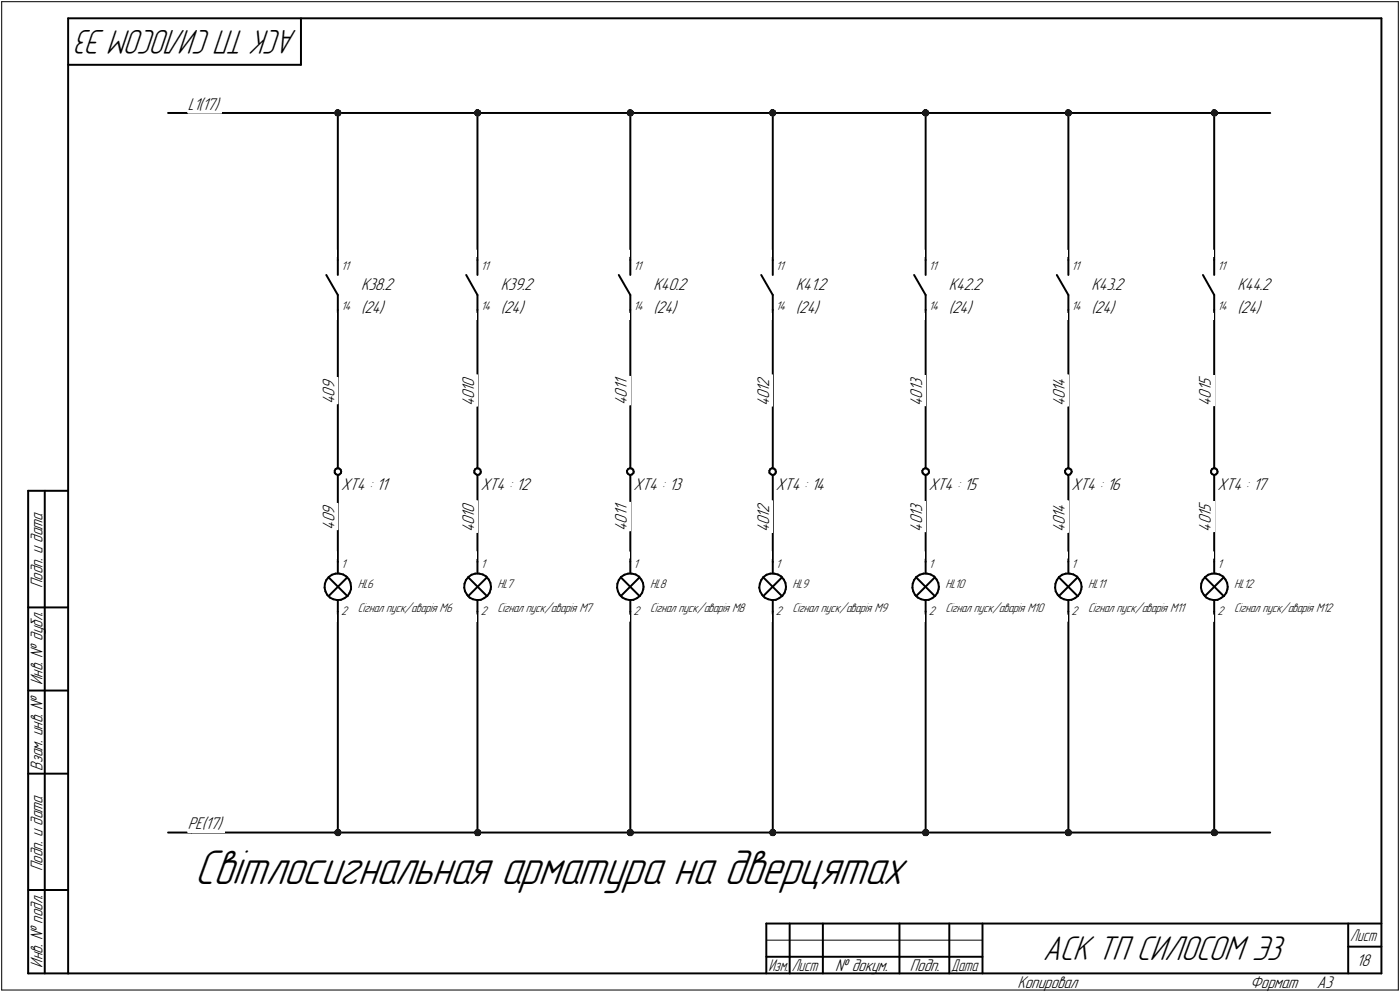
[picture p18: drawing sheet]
<svg xmlns="http://www.w3.org/2000/svg" width="421mm" height="298mm" viewBox="0 0 421 298" stroke-linecap="round" stroke-linejoin="round" font-family="sans-serif">
<defs><g id="words">
<text font-size="15.6" x="58.5" y="265.7">Світлосигнальная арматура на дверцятах</text>
<g font-size="10.9">
<text x="89.4" y="9" transform="rotate(-180 89.4 9)">АСК ТП СИЛОСОМ Э3</text>
<text x="313.7" y="288.5">АСК ТП СИЛОСОМ Э3</text>
</g>
<g font-size="5.4">
<text x="56.5" y="32.9">L1(17)</text>
<text x="108.6" y="87.1">K38.2</text>
<text x="150.6" y="87.1">K39.2</text>
<text x="196.6" y="87.1">K40.2</text>
<text x="239.4" y="87.1">K41.2</text>
<text x="285.4" y="87.1">K42.2</text>
<text x="328.3" y="87.1">K43.2</text>
<text x="372.2" y="87.1">K44.2</text>
<text x="108.6" y="94.1">(24)</text>
<text x="150.6" y="94.1">(24)</text>
<text x="196.6" y="94.1">(24)</text>
<text x="239.4" y="94.1">(24)</text>
<text x="285.4" y="94.1">(24)</text>
<text x="328.3" y="94.1">(24)</text>
<text x="372.2" y="94.1">(24)</text>
<text x="100.6" y="119.2" transform="rotate(-90 100.6 119.2)">0</text>
<text x="100.6" y="116.9" transform="rotate(-90 100.6 116.9)">9</text>
<text x="142.6" y="119.9" transform="rotate(-90 142.6 119.9)">0</text>
<text x="142.6" y="117.7" transform="rotate(-90 142.6 117.7)">1</text>
<text x="142.6" y="116.2" transform="rotate(-90 142.6 116.2)">0</text>
<text x="188.6" y="119.5" transform="rotate(-90 188.6 119.5)">0</text>
<text x="188.6" y="117.3" transform="rotate(-90 188.6 117.3)">1</text>
<text x="188.6" y="115.8" transform="rotate(-90 188.6 115.8)">1</text>
<text x="231.4" y="119.9" transform="rotate(-90 231.4 119.9)">0</text>
<text x="231.4" y="117.7" transform="rotate(-90 231.4 117.7)">1</text>
<text x="231.4" y="116.2" transform="rotate(-90 231.4 116.2)">2</text>
<text x="277.4" y="119.8" transform="rotate(-90 277.4 119.8)">0</text>
<text x="277.4" y="117.5" transform="rotate(-90 277.4 117.5)">1</text>
<text x="277.4" y="116.1" transform="rotate(-90 277.4 116.1)">3</text>
<text x="320.3" y="119.9" transform="rotate(-90 320.3 119.9)">0</text>
<text x="320.3" y="117.7" transform="rotate(-90 320.3 117.7)">1</text>
<text x="320.3" y="116.2" transform="rotate(-90 320.3 116.2)">4</text>
<text x="364.2" y="119.8" transform="rotate(-90 364.2 119.8)">0</text>
<text x="364.2" y="117.5" transform="rotate(-90 364.2 117.5)">1</text>
<text x="364.2" y="116.1" transform="rotate(-90 364.2 116.1)">5</text>
<text x="100.6" y="121.4" transform="rotate(-90 100.6 121.4)">4</text>
<text x="142.6" y="122.1" transform="rotate(-90 142.6 122.1)">4</text>
<text x="188.6" y="121.8" transform="rotate(-90 188.6 121.8)">4</text>
<text x="231.4" y="122.1" transform="rotate(-90 231.4 122.1)">4</text>
<text x="277.4" y="122" transform="rotate(-90 277.4 122)">4</text>
<text x="320.3" y="122.1" transform="rotate(-90 320.3 122.1)">4</text>
<text x="364.2" y="122" transform="rotate(-90 364.2 122)">4</text>
<text x="102.6" y="147.2">XT4 : 11</text>
<text x="144.6" y="147.2">XT4 : 12</text>
<text x="190.6" y="147.2">XT4 : 13</text>
<text x="233.4" y="147.2">XT4 : 14</text>
<text x="279.4" y="147.2">XT4 : 15</text>
<text x="322.3" y="147.2">XT4 : 16</text>
<text x="366.2" y="147.2">XT4 : 17</text>
<text x="100.6" y="154.8" transform="rotate(-90 100.6 154.8)">9</text>
<text x="142.6" y="155.5" transform="rotate(-90 142.6 155.5)">1</text>
<text x="142.6" y="154.1" transform="rotate(-90 142.6 154.1)">0</text>
<text x="188.6" y="155.2" transform="rotate(-90 188.6 155.2)">1</text>
<text x="188.6" y="153.7" transform="rotate(-90 188.6 153.7)">1</text>
<text x="231.4" y="155.5" transform="rotate(-90 231.4 155.5)">1</text>
<text x="231.4" y="154.1" transform="rotate(-90 231.4 154.1)">2</text>
<text x="277.4" y="155.4" transform="rotate(-90 277.4 155.4)">1</text>
<text x="277.4" y="153.9" transform="rotate(-90 277.4 153.9)">3</text>
<text x="320.3" y="155.5" transform="rotate(-90 320.3 155.5)">1</text>
<text x="320.3" y="154.1" transform="rotate(-90 320.3 154.1)">4</text>
<text x="364.2" y="155.4" transform="rotate(-90 364.2 155.4)">1</text>
<text x="364.2" y="153.9" transform="rotate(-90 364.2 153.9)">5</text>
<text x="100.6" y="159.2" transform="rotate(-90 100.6 159.2)">4</text>
<text x="100.6" y="157" transform="rotate(-90 100.6 157)">0</text>
<text x="142.6" y="160" transform="rotate(-90 142.6 160)">4</text>
<text x="142.6" y="157.8" transform="rotate(-90 142.6 157.8)">0</text>
<text x="188.6" y="159.6" transform="rotate(-90 188.6 159.6)">4</text>
<text x="188.6" y="157.4" transform="rotate(-90 188.6 157.4)">0</text>
<text x="231.4" y="160" transform="rotate(-90 231.4 160)">4</text>
<text x="231.4" y="157.8" transform="rotate(-90 231.4 157.8)">0</text>
<text x="277.4" y="159.8" transform="rotate(-90 277.4 159.8)">4</text>
<text x="277.4" y="157.6" transform="rotate(-90 277.4 157.6)">0</text>
<text x="320.3" y="160" transform="rotate(-90 320.3 160)">4</text>
<text x="320.3" y="157.8" transform="rotate(-90 320.3 157.8)">0</text>
<text x="364.2" y="159.8" transform="rotate(-90 364.2 159.8)">4</text>
<text x="364.2" y="157.6" transform="rotate(-90 364.2 157.6)">0</text>
<text x="12.8" y="176.7" transform="rotate(-90 12.8 176.7)">Подп. и дата</text>
<text x="12.8" y="205.8" transform="rotate(-90 12.8 205.8)">Инв. № дубл.</text>
<text x="12.8" y="231.6" transform="rotate(-90 12.8 231.6)">Взам. инв. №</text>
<text x="56.5" y="249.2">PE(17)</text>
<text x="12.8" y="261.7" transform="rotate(-90 12.8 261.7)">Подп. и дата</text>
<text x="12.8" y="290.8" transform="rotate(-90 12.8 290.8)">Инв. № подл.</text>
<text x="251.2" y="291.8">№ докум.</text>
<text x="273.6" y="291.8">Подп.</text>
<text x="408" y="290.3">18</text>
<text x="306" y="296.8">Копировал</text>
<text x="376" y="296.8">Формат</text>
<text x="396" y="296.8">A3</text>
</g>
<g font-size="5.3">
<text x="406.1" y="282.8">Лист</text>
<text x="231.1" y="291.8">Изм.</text>
<text x="238.1" y="291.8">Лист</text>
<text x="286.1" y="291.8">Дата</text>
</g>
<g font-size="4">
<text x="102.6" y="81.1">11</text>
<text x="144.6" y="81.1">11</text>
<text x="190.6" y="81.1">11</text>
<text x="233.4" y="81.1">11</text>
<text x="279.4" y="81.1">11</text>
<text x="322.3" y="81.1">11</text>
<text x="366.2" y="81.1">11</text>
<text x="102.6" y="93.1">14</text>
<text x="144.6" y="93.1">14</text>
<text x="190.6" y="93.1">14</text>
<text x="233.4" y="93.1">14</text>
<text x="279.4" y="93.1">14</text>
<text x="322.3" y="93.1">14</text>
<text x="366.2" y="93.1">14</text>
<text x="102.6" y="170.8">1</text>
<text x="144.6" y="170.8">1</text>
<text x="190.6" y="170.8">1</text>
<text x="233.4" y="170.8">1</text>
<text x="279.4" y="170.8">1</text>
<text x="322.3" y="170.8">1</text>
<text x="366.2" y="170.8">1</text>
<text x="107.6" y="176.8">HL6</text>
<text x="149.6" y="176.8">HL7</text>
<text x="195.6" y="176.8">HL8</text>
<text x="238.4" y="176.8">HL9</text>
<text x="284.4" y="176.8">HL10</text>
<text x="327.3" y="176.8">HL11</text>
<text x="371.2" y="176.8">HL12</text>
<text x="102.6" y="184.8">2</text>
<text x="107.6" y="183.8">Сігнал пуск/аварія М6</text>
<text x="144.6" y="184.8">2</text>
<text x="149.6" y="183.8">Сігнал пуск/аварія М7</text>
<text x="190.6" y="184.8">2</text>
<text x="195.6" y="183.8">Сігнал пуск/аварія М8</text>
<text x="233.4" y="184.8">2</text>
<text x="238.4" y="183.8">Сігнал пуск/аварія М9</text>
<text x="279.4" y="184.8">2</text>
<text x="284.4" y="183.8">Сігнал пуск/аварія М10</text>
<text x="322.3" y="184.8">2</text>
<text x="327.3" y="183.8">Сігнал пуск/аварія М11</text>
<text x="366.2" y="184.8">2</text>
<text x="371.2" y="183.8">Сігнал пуск/аварія М12</text>
</g>
</g></defs>
<g fill="none" stroke="#000" stroke-width=".59">
<path d="M20.5 5.5v287zM20.5 5.5h395zM20.5 19.5h70zM90.5 5.5v14zM415.5 5.5v287zM50.5 34h7.1zM57.6 34h44zM101.6 34v44.1zM101.6 34h42zM143.6 34h46zM143.6 34v44.1zM189.6 34v44.1z"/>
<path d="M189.6 34h42.8zM232.4 34h46zM232.4 34v44.1zM278.4 34v44.1zM278.4 34h42.9zM321.3 34h43.9zM321.3 34v44.1zM365.2 34v44.1zM365.2 34h16.8zM101.6 78.1v4.5zM143.6 78.1v4.5zM189.6 78.1v4.5z"/>
<path d="M232.4 78.1v4.5zM278.4 78.1v4.5zM321.3 78.1v4.5zM365.2 78.1v4.5zM98.1 82.6l3.5 6zM101.6 93.1v47.6zM101.6 88.6v4.5zM140.2 82.6l3.4 6zM143.6 93.1v47.6zM143.6 88.6v4.5zM186.1 82.6l3.5 6zM189.6 93.1v47.6z"/>
<path d="M189.6 88.6v4.5zM228.9 82.6l3.5 6zM232.4 93.1v47.6zM232.4 88.6v4.5zM274.9 82.6l3.5 6zM278.4 93.1v47.6zM278.4 88.6v4.5zM317.8 82.6l3.5 6zM321.3 93.1v47.6zM321.3 88.6v4.5zM361.8 82.6l3.4 6zM365.2 93.1v47.6z"/>
<path d="M365.2 88.6v4.5zM8.5 147.5v145zM8.5 147.5h12zM13.5 147.5v145zM100.7 141.5v.6zM100.7 142.1l.3 .4zM100.9 141l.5-.3zM100.9 141l-.2 .5zM101 142.5l.6 .2zM101.4 140.7l.6 .1zM101.6 142.7l.5-.1zM101.6 142.7v26.1z"/>
<path d="M102 140.8l.4 .3zM102.4 141.1l.2 .6zM102.5 142.2l-.4 .4zM102.6 141.7l-.1 .5zM142.7 141.5v.6zM142.7 142.1l.4 .4zM142.9 141l.5-.3zM142.9 141l-.2 .5zM143.1 142.5l.5 .2zM143.4 140.7l.6 .1zM143.6 142.7l.6-.1zM143.6 142.7v26.1z"/>
<path d="M144 140.8l.4 .3zM144.4 141.1l.2 .6zM144.5 142.2l-.3 .4zM144.6 141.7l-.1 .5zM188.6 141.5v.6zM188.6 142.1l.4 .4zM188.9 141l.5-.3zM188.9 141l-.3 .5zM189 142.5l.5 .2zM189.4 140.7l.6 .1zM189.5 142.7l.6-.1zM189.6 142.7v26.1z"/>
<path d="M190 140.8l.4 .3zM190.1 142.6l.4-.4zM190.4 141.1l.2 .6zM190.6 141.7l-.1 .5zM231.4 141.5v.6zM231.4 142.1l.4 .4zM231.6 141l.6-.3zM231.6 141l-.2 .5zM231.8 142.5l.5 .2zM232.2 140.7l.5 .1zM232.3 142.7l.6-.1zM232.4 142.7v26.1z"/>
<path d="M232.7 140.8l.5 .3zM233.2 141.1l.1 .6zM233.3 142.2l-.4 .4zM233.3 141.7v.5zM277.4 141.5l.1 .6zM277.5 142.1l.3 .4zM277.7 141l.5-.3zM277.7 141l-.3 .5zM277.8 142.5l.5 .2zM278.2 140.7l.5 .1zM278.3 142.7l.6-.1zM278.4 142.7v26.1z"/>
<path d="M278.7 140.8l.5 .3zM278.9 142.6l.4-.4zM279.2 141.1l.2 .6zM279.4 141.7l-.1 .5zM320.3 141.5l.1 .6zM320.4 142.1l.3 .4zM320.6 141l.5-.3zM320.6 141l-.3 .5zM320.7 142.5l.5 .2zM321.1 140.7l.5 .1zM321.2 142.7l.6-.1zM321.3 142.7v26.1z"/>
<path d="M321.6 140.8l.6 .3zM322.2 141.1l.1 .6zM322.2 142.2l-.4 .4zM322.3 141.7l-.1 .5zM364.2 141.5v.6zM364.2 142.1l.4 .4zM364.5 141l.5-.3zM364.5 141l-.3 .5zM364.6 142.5l.6 .2zM365 140.7l.6 .1zM365.2 142.7l.5-.1zM365.2 142.7v26.1z"/>
<path d="M365.6 140.8l.4 .3zM365.7 142.6l.4-.4zM366 141.1l.2 .6zM366.2 141.7l-.1 .5zM97.6 176.6l.3 1.1zM97.7 175.4l-.1 1.2zM97.9 177.7l.5 1zM98.1 174.3l-.4 1.1zM98.4 178.7l.8 .9zM98.8 179.2l5.7-5.7zM98.8 173.5l5.7 5.7zM98.9 173.4l.9-.7z"/>
<path d="M98.9 173.4l-.8 .9zM99.2 179.6l1 .5zM99.8 172.7l1.1-.3zM100.9 172.4h1.2zM101.6 168.8v3.5zM102.1 172.4l1.1 .2zM103.2 172.6l.9 .6zM103.6 179.7l1-.6zM104.1 173.2l.9 1zM105 174.2l.4 1zM105.2 178.1l-.6 1zM105.4 175.2l.2 1.2z"/>
<path d="M105.6 177l-.4 1.1zM105.6 176.4v.6zM139.6 176.6l.3 1.1zM139.7 175.4l-.1 1.2zM139.9 177.7l.6 1zM140.1 174.3l-.4 1.1zM140.5 178.7l.7 .9zM140.8 173.5l5.7 5.7zM140.9 173.4l.9-.7zM140.9 173.4l-.8 .9zM141.2 179.6l1 .5zM141.8 172.7l1.1-.3z"/>
<path d="M142.9 172.4h1.2zM143.6 168.8v3.5zM144.1 172.4l1.1 .2zM145.2 172.6l1 .6zM145.6 179.7l1-.6zM146.2 173.2l.8 1zM146.5 173.5l-5.7 5.7zM147 174.2l.5 1zM147.2 178.1l-.6 1zM147.5 175.2l.2 1.2zM147.6 177l-.4 1.1zM147.7 176.4l-.1 .6z"/>
<path d="M185.6 176.6l.2 1.1zM185.7 175.4l-.1 1.2zM185.8 177.7l.6 1zM186.1 174.3l-.4 1.1zM186.4 178.7l.8 .9zM186.7 173.5l5.7 5.7zM186.8 173.4l1-.7zM186.8 173.4l-.7 .9zM187.2 179.6l1 .5zM187.8 172.7l1.1-.3zM188.9 172.4h1.1zM189.6 168.8v3.5z"/>
<path d="M190 172.4l1.2 .2zM191.2 172.6l.9 .6zM191.6 179.7l.8-.6zM192.1 173.2l.8 1zM192.4 173.5l-5.7 5.7zM192.9 174.2l.5 1zM193.1 178.1l-.7 1zM193.4 175.2l.1 1.2zM193.5 177l-.4 1.1zM193.5 176.4v.6zM228.3 176.6l.3 1.1zM228.5 175.4l-.2 1.2z"/>
<path d="M228.6 177.7l.6 1zM228.9 174.3l-.4 1.1zM229.2 178.7l.8 .9zM229.5 173.5l5.7 5.7zM229.6 173.4l.9-.7zM229.6 173.4l-.7 .9zM230 179.6l1.1 .5zM230.5 172.7l1.1-.3zM231.6 172.4h1.2zM232.4 168.8v3.5zM232.8 172.4l1.1 .2zM233.9 172.6l1 .6z"/>
<path d="M234.4 179.7l.9-.6zM234.9 173.2l.8 1zM235.2 173.5l-5.7 5.7zM235.7 174.2l.5 1zM236 178.1l-.7 1zM236.2 175.2l.2 1.2zM236.3 177l-.3 1.1zM236.4 176.4l-.1 .6zM274.4 176.6l.3 1.1zM274.5 175.4l-.1 1.2zM274.7 177.7l.5 1zM274.9 174.3l-.4 1.1z"/>
<path d="M275.2 178.7l.8 .9zM275.5 173.5l5.7 5.7zM275.6 173.4l1-.7zM275.6 173.4l-.7 .9zM276 179.6l1 .5zM276.6 172.7l1.1-.3zM277.7 172.4h1.1zM278.4 168.8v3.5zM278.8 172.4l1.1 .2zM279.9 172.6l1 .6zM280.4 179.7l.9-.6zM280.9 173.2l.8 1z"/>
<path d="M281.2 173.5l-5.7 5.7zM281.7 174.2l.5 1zM281.9 178.1l-.6 1zM282.2 175.2l.2 1.2zM282.3 177l-.4 1.1zM282.4 176.4l-.1 .6zM317.3 176.6l.2 1.1zM317.4 175.4l-.1 1.2zM317.5 177.7l.6 1zM317.8 174.3l-.4 1.1zM318.1 178.7l.8 .9zM318.4 179.2l5.7-5.7z"/>
<path d="M318.4 173.5l5.7 5.7zM318.5 173.4l.9-.7zM318.5 173.4l-.7 .9zM318.9 179.6l1.1 .5zM319.4 172.7l1.1-.3zM320.5 172.4h1.2zM321.3 168.8v3.5zM321.7 172.4l1.1 .2zM322.8 172.6l1 .6zM323.3 179.7l.9-.6zM323.8 173.2l.8 1zM324.6 174.2l.5 1z"/>
<path d="M324.9 178.1l-.7 1zM325.1 175.2l.2 1.2zM325.2 177l-.3 1.1zM325.3 176.4l-.1 .6zM361.2 176.6l.2 1.1zM361.3 175.4l-.1 1.2zM361.4 177.7l.6 1zM361.7 174.3l-.4 1.1zM362 178.7l.8 .9zM362.4 179.2l5.6-5.7zM362.4 173.5l5.6 5.7zM362.5 173.4l.9-.7z"/>
<path d="M362.5 173.4l-.8 .9zM362.8 179.6l1 .5zM363.4 172.7l1.1-.3zM364.5 172.4h1.2zM365.2 168.8v3.5zM365.7 172.4l1.1 .2zM366.8 172.6l1 .6zM367.2 179.7l.9-.6zM367.8 173.2l.8 1zM368.6 174.2l.5 1zM368.8 178.1l-.7 1zM369.1 175.2l.1 1.2z"/>
<path d="M369.1 177l-.3 1.1zM369.2 176.4l-.1 .6zM8.5 182.5h12zM100.2 180.1l1.2 .2zM101.4 180.3h1.1zM101.6 180.3v3.5zM101.6 183.8v66.4zM102.5 180.3l1.1-.6zM142.2 180.1l1.2 .2zM143.4 180.3h1.2zM143.6 180.3v3.5zM143.6 183.8v66.4z"/>
<path d="M144.6 180.3l1-.6zM188.2 180.1l1.1 .2zM189.3 180.3h1.2zM189.6 180.3v3.5zM189.6 183.8v66.4zM190.5 180.3l1.1-.6zM231.1 180.1l1.1 .2zM232.2 180.3h1.1zM232.4 180.3v3.5zM232.4 183.8v66.4zM233.3 180.3l1.1-.6zM277 180.1l1.1 .2z"/>
<path d="M278.1 180.3h1.2zM278.4 180.3v3.5zM278.4 183.8v66.4zM279.3 180.3l1.1-.6zM320 180.1l1.1 .2zM321.1 180.3h1.1zM321.3 180.3v3.5zM321.3 183.8v66.4zM322.2 180.3l1.1-.6zM363.8 180.1l1.2 .2zM365 180.3h1.2zM365.2 180.3v3.5z"/>
<path d="M365.2 183.8v66.4zM366.2 180.3l1-.6zM8.5 207.5h12zM8.5 232.5h12zM50.5 250.2h7.1zM57.6 250.2h44zM101.6 250.2h42zM143.6 250.2h46zM189.6 250.2h42.8zM232.4 250.2h46zM278.4 250.2h42.9zM321.3 250.2h43.9z"/>
<path d="M365.2 250.2h16.8zM8.5 267.5h12zM230.5 277.5h185zM230.5 277.5v15zM237.5 277.5v15zM247.5 277.5v15zM270.5 277.5v15zM285.5 277.5v15zM295.5 277.5v15zM405.5 277.5v15zM8.5 292.5h12zM20.5 292.5h395z"/>
<path d="M230.5 287.5h7zM237.5 287.5h10zM247.5 287.5h23zM270.5 287.5h15zM285.5 287.5h10zM405.5 284.5h10z"/>
</g>
<g fill="#1c1c1c" stroke="#1c1c1c" stroke-width=".3">
<path d="M101.3 32.9h.5zM101.2 33h.7zM101 33.1h1.1zM101 33.2h1.3zM100.9 33.3h1.5zM100.8 33.4h1.6zM100.8 33.4h1.6zM100.7 33.5h1.8zM100.7 33.6h1.8zM100.7 33.7h1.9zM100.7 33.8h1.9zM100.6 33.9h2zM100.6 34h2zM100.6 34h2zM100.7 34.1h1.9zM100.7 34.2h1.9zM100.7 34.3h1.8zM100.7 34.4h1.7zM100.8 34.5h1.6zM100.8 34.5h1.6zM100.9 34.6h1.5zM101 34.7h1.3zM101.2 34.8h.9zM101.5 34.9h.4z"/>
<path d="M143.3 32.9h.5zM143.2 33h.8zM143 33.1h1.1zM143 33.2h1.3zM142.9 33.3h1.5zM142.8 33.4h1.7zM142.8 33.4h1.7zM142.7 33.5h1.8zM142.7 33.6h1.8zM142.7 33.7h1.9zM142.7 33.8h1.9zM142.7 33.9h1.9zM142.7 34h1.9zM142.7 34h1.9zM142.7 34.1h1.9zM142.7 34.2h1.9zM142.7 34.3h1.9zM142.7 34.4h1.8zM142.8 34.5h1.7zM142.9 34.5h1.5zM142.9 34.6h1.5zM143 34.7h1.3zM143.2 34.8h1zM143.5 34.9h.3z"/>
<path d="M189.2 32.9h.5zM189.1 33h.8zM189 33.1h1.1zM188.9 33.2h1.3zM188.8 33.3h1.5zM188.7 33.4h1.7zM188.7 33.4h1.7zM188.6 33.5h1.9zM188.6 33.6h1.9zM188.6 33.7h2zM188.6 33.8h2zM188.6 33.9h2zM188.6 34h2zM188.6 34h2zM188.6 34.1h2zM188.6 34.2h2zM188.6 34.3h1.9zM188.6 34.4h1.8zM188.7 34.5h1.7zM188.8 34.5h1.5zM188.8 34.6h1.5zM189 34.7h1.2zM189.1 34.8h1zM189.4 34.9h.3z"/>
<path d="M232.1 32.9h.5zM231.9 33h.8zM231.7 33.1h1.2zM231.7 33.2h1.3zM231.6 33.3h1.6zM231.6 33.4h1.7zM231.6 33.4h1.7zM231.5 33.5h1.8zM231.5 33.6h1.8zM231.4 33.7h1.9zM231.4 33.8h1.9zM231.4 33.9h1.9zM231.4 34h1.9zM231.4 34h1.9zM231.4 34.1h1.9zM231.4 34.2h1.9zM231.5 34.3h1.8zM231.5 34.4h1.8zM231.6 34.5h1.7zM231.6 34.5h1.6zM231.6 34.6h1.5zM231.8 34.7h1.2zM231.9 34.8h1zM232.2 34.9h.4z"/>
<path d="M278 32.9h.6zM277.9 33h.8zM277.8 33.1h1.1zM277.7 33.2h1.4zM277.6 33.3h1.5zM277.5 33.4h1.7zM277.5 33.4h1.7zM277.5 33.5h1.8zM277.5 33.6h1.8zM277.4 33.7h1.9zM277.4 33.8h1.9zM277.4 33.9h2zM277.4 34h2zM277.4 34h2zM277.4 34.1h1.9zM277.4 34.2h1.9zM277.5 34.3h1.8zM277.5 34.4h1.7zM277.5 34.5h1.7zM277.6 34.5h1.5zM277.6 34.6h1.5zM277.8 34.7h1.3zM278 34.8h.9zM278.2 34.9h.4z"/>
<path d="M321 32.9h.5zM320.8 33h.8zM320.7 33.1h1.1zM320.6 33.2h1.3zM320.5 33.3h1.6zM320.5 33.4h1.7zM320.5 33.4h1.7zM320.4 33.5h1.8zM320.4 33.6h1.8zM320.3 33.7h1.9zM320.3 33.8h1.9zM320.3 33.9h2zM320.3 34h2zM320.3 34h2zM320.3 34.1h1.9zM320.3 34.2h1.9zM320.4 34.3h1.8zM320.4 34.4h1.8zM320.5 34.5h1.7zM320.5 34.5h1.6zM320.5 34.6h1.6zM320.7 34.7h1.3zM320.9 34.8h.9zM321.1 34.9h.4z"/>
<path d="M364.9 32.9h.5zM364.7 33h.9zM364.6 33.1h1.1zM364.6 33.2h1.2zM364.5 33.3h1.4zM364.4 33.4h1.6zM364.4 33.4h1.7zM364.3 33.5h1.8zM364.3 33.6h1.8zM364.2 33.7h2zM364.2 33.8h2zM364.2 33.9h2zM364.2 34h2zM364.2 34h2zM364.2 34.1h2zM364.2 34.2h2zM364.3 34.3h1.9zM364.3 34.4h1.8zM364.4 34.5h1.7zM364.5 34.5h1.5zM364.5 34.6h1.4zM364.6 34.7h1.2zM364.7 34.8h1.1zM365.1 34.9h.3z"/>
<path d="M365.1 249.2h.2zM364.9 249.3h.7zM364.7 249.3h1zM364.6 249.4h1.2zM364.5 249.5h1.4zM364.5 249.6h1.4zM364.4 249.7h1.7zM364.3 249.8h1.8zM364.3 249.9h1.8zM364.2 249.9h2zM364.2 250h2zM364.2 250.1h2zM364.2 250.2h2zM364.2 250.3h2zM364.2 250.4h2zM364.2 250.4h2zM364.3 250.5h1.9zM364.3 250.6h1.9zM364.4 250.7h1.7zM364.4 250.8h1.7zM364.5 250.9h1.5zM364.6 251h1.2zM364.6 251h1.2zM364.9 251.1h.7z"/>
<path d="M321.1 249.2h.2zM321 249.3h.6zM320.8 249.3h1zM320.7 249.4h1.2zM320.5 249.5h1.5zM320.5 249.6h1.6zM320.5 249.7h1.7zM320.4 249.8h1.8zM320.4 249.9h1.8zM320.3 249.9h1.9zM320.3 250h1.9zM320.3 250.1h2zM320.3 250.2h2zM320.3 250.3h2zM320.3 250.4h1.9zM320.3 250.4h1.9zM320.4 250.5h1.8zM320.4 250.6h1.8zM320.5 250.7h1.7zM320.5 250.8h1.7zM320.5 250.9h1.6zM320.6 251h1.4zM320.7 251h1.1zM321 251.1h.6z"/>
<path d="M278.2 249.2h.2zM278 249.3h.7zM277.9 249.3h1zM277.8 249.4h1.3zM277.6 249.5h1.5zM277.6 249.6h1.5zM277.5 249.7h1.7zM277.5 249.8h1.8zM277.5 249.9h1.8zM277.4 249.9h1.9zM277.4 250h1.9zM277.4 250.1h2zM277.4 250.2h2zM277.4 250.3h2zM277.4 250.4h1.9zM277.4 250.4h1.9zM277.5 250.5h1.8zM277.5 250.6h1.8zM277.5 250.7h1.7zM277.5 250.8h1.7zM277.6 250.9h1.5zM277.7 251h1.4zM277.8 251h1.1zM278 251.1h.7z"/>
<path d="M232.2 249.2h.2zM232.1 249.3h.6zM231.9 249.3h1zM231.7 249.4h1.3zM231.6 249.5h1.5zM231.6 249.6h1.6zM231.6 249.7h1.7zM231.5 249.8h1.8zM231.5 249.9h1.8zM231.4 249.9h1.9zM231.4 250h1.9zM231.4 250.1h1.9zM231.4 250.2h1.9zM231.4 250.3h1.9zM231.4 250.4h1.9zM231.4 250.4h1.9zM231.5 250.5h1.8zM231.5 250.6h1.8zM231.6 250.7h1.7zM231.6 250.8h1.7zM231.6 250.9h1.6zM231.7 251h1.3zM231.8 251h1.1zM232.1 251.1h.6z"/>
<path d="M189.4 249.2h.2zM189.2 249.3h.7zM189.1 249.3h1zM189 249.4h1.2zM188.8 249.5h1.5zM188.8 249.6h1.5zM188.7 249.7h1.7zM188.6 249.8h1.9zM188.6 249.9h1.9zM188.6 249.9h2zM188.6 250h2zM188.6 250.1h2zM188.6 250.2h2zM188.6 250.3h2zM188.6 250.4h2zM188.6 250.4h2zM188.6 250.5h1.9zM188.6 250.6h1.9zM188.7 250.7h1.7zM188.7 250.8h1.7zM188.8 250.9h1.5zM188.9 251h1.3zM189 251h1.1zM189.2 251.1h.7z"/>
<path d="M143.5 249.2h.2zM143.3 249.3h.7zM143.2 249.3h.9zM143 249.4h1.3zM142.9 249.5h1.5zM142.9 249.6h1.5zM142.8 249.7h1.7zM142.7 249.8h1.8zM142.7 249.9h1.8zM142.7 249.9h1.9zM142.7 250h1.9zM142.7 250.1h1.9zM142.7 250.2h1.9zM142.7 250.3h1.9zM142.7 250.4h1.9zM142.7 250.4h1.9zM142.7 250.5h1.9zM142.7 250.6h1.9zM142.8 250.7h1.7zM142.8 250.8h1.7zM142.9 250.9h1.5zM143 251h1.3zM143 251h1.2zM143.3 251.1h.7z"/>
<path d="M101.4 249.2h.2zM101.3 249.3h.6zM101.2 249.3h.9zM101 249.4h1.3zM100.9 249.5h1.5zM100.8 249.6h1.6zM100.8 249.7h1.6zM100.7 249.8h1.8zM100.7 249.9h1.8zM100.7 249.9h1.9zM100.7 250h1.9zM100.6 250.1h2zM100.6 250.2h2zM100.6 250.3h2zM100.7 250.4h1.9zM100.7 250.4h1.9zM100.7 250.5h1.8zM100.7 250.6h1.8zM100.8 250.7h1.6zM100.8 250.8h1.6zM100.9 250.9h1.5zM101 251h1.3zM101 251h1.1zM101.3 251.1h.7z"/>
</g>
<g fill="#fff" stroke="#fff" stroke-width=".3">
<path d="M102.6 182h2.5zM102.6 182.1h2.5zM102.6 182.2h2.5zM102.6 182.3h2.5zM102.6 182.4h2.5zM102.6 182.5h2.5zM102.6 182.5h2.5zM102.6 182.6h2.5zM102.6 182.7h2.5zM102.6 182.8h2.5zM102.6 182.9h2.5zM102.6 183h2.5zM102.6 183h2.5zM102.6 183.1h2.5zM102.6 183.2h2.5zM102.6 183.3h2.5zM102.6 183.4h2.5zM102.6 183.5h2.5zM102.6 183.6h2.5zM102.6 183.6h2.5zM102.6 183.7h2.5zM102.6 183.8h2.5zM102.6 183.9h2.5zM102.6 184h2.5zM102.6 184.1h2.5zM102.6 184.1h2.5zM102.6 184.2h2.5zM102.6 184.3h2.5zM102.6 184.4h2.5zM102.6 184.5h2.5zM102.6 184.6h2.5zM102.6 184.7h2.5zM102.6 184.7h2.5zM102.6 184.8h2.5zM102.6 184.9h2.5zM102.6 185h2.5zM102.6 185.1h2.5zM102.6 185.2h2.5zM102.6 185.3h2.5zM102.6 185.3h2.5zM102.6 185.4h2.5zM102.6 185.5h2.5z"/>
<path d="M97.8 184.8h3.5zM97.8 184.9h3.5zM97.8 185h3.5zM97.8 185.1h3.5zM97.8 185.2h3.5zM97.8 185.3h3.5zM97.8 185.3h3.5zM97.8 185.4h3.5zM97.8 185.5h3.5zM97.8 185.6h3.5zM97.8 185.7h3.5zM97.8 185.8h3.5zM97.8 185.8h3.5zM97.8 185.9h3.5zM97.8 186h3.5zM97.8 186.1h3.5zM97.8 186.2h3.5zM97.8 186.3h3.5zM97.8 186.4h3.5zM97.8 186.4h3.5zM97.8 186.5h3.5zM97.8 186.6h3.5zM97.8 186.7h3.5z"/>
<path d="M102.6 168.1h2zM102.6 168.1h2zM102.6 168.2h2zM102.6 168.3h2zM102.6 168.4h2zM102.6 168.5h2zM102.6 168.6h2zM102.6 168.7h2zM102.6 168.7h2zM102.6 168.8h2zM102.6 168.9h2zM102.6 169h2zM102.6 169.1h2zM102.6 169.2h2zM102.6 169.2h2zM102.6 169.3h2zM102.6 169.4h2zM102.6 169.5h2zM102.6 169.6h2zM102.6 169.7h2zM102.6 169.8h2zM102.6 169.8h2zM102.6 169.9h2zM102.6 170h2zM102.6 170.1h2zM102.6 170.2h2zM102.6 170.3h2zM102.6 170.3h2zM102.6 170.4h2zM102.6 170.5h2zM102.6 170.6h2zM102.6 170.7h2zM102.6 170.8h2zM102.6 170.9h2zM102.6 170.9h2zM102.6 171h2zM102.6 171.1h2zM102.6 171.2h2zM102.6 171.3h2zM102.6 171.4h2zM102.6 171.4h2zM102.6 171.5h2z"/>
<path d="M97.8 165.9h3.5zM97.8 165.9h3.5zM97.8 166h3.5zM97.8 166.1h3.5zM97.8 166.2h3.5zM97.8 166.3h3.5zM97.8 166.4h3.5zM97.8 166.5h3.5zM97.8 166.5h3.5zM97.8 166.6h3.5zM97.8 166.7h3.5zM97.8 166.8h3.5zM97.8 166.9h3.5zM97.8 167h3.5zM97.8 167h3.5zM97.8 167.1h3.5zM97.8 167.2h3.5zM97.8 167.3h3.5zM97.8 167.4h3.5zM97.8 167.5h3.5zM97.8 167.6h3.5zM97.8 167.6h3.5zM97.8 167.7h3.5z"/>
<path d="M107.6 174h5.3zM107.6 174.1h5.3zM107.6 174.2h5.3zM107.6 174.2h5.3zM107.6 174.3h5.3zM107.6 174.4h5.3zM107.6 174.5h5.3zM107.6 174.6h5.3zM107.6 174.7h5.3zM107.6 174.8h5.3zM107.6 174.8h5.3zM107.6 174.9h5.3zM107.6 175h5.3zM107.6 175.1h5.3zM107.6 175.2h5.3zM107.6 175.3h5.3zM107.6 175.3h5.3zM107.6 175.4h5.3zM107.6 175.5h5.3zM107.6 175.6h5.3zM107.6 175.7h5.3zM107.6 175.8h5.3zM107.6 175.9h5.3zM107.6 175.9h5.3zM107.6 176h5.3zM107.6 176.1h5.3zM107.6 176.2h5.3zM107.6 176.3h5.3zM107.6 176.4h5.3zM107.6 176.4h5.3zM107.6 176.5h5.3zM107.6 176.6h5.3zM107.6 176.7h5.3zM107.6 176.8h5.3zM107.6 176.9h5.3zM107.6 177h5.3zM107.6 177h5.3zM107.6 177.1h5.3zM107.6 177.2h5.3zM107.6 177.3h5.3zM107.6 177.4h5.3zM107.6 177.5h5.3zM107.6 177.5h5.3z"/>
<path d="M107.6 181h29.1zM107.6 181.1h29.1zM107.6 181.2h29.1zM107.6 181.3h29.1zM107.6 181.4h29.1zM107.6 181.4h29.1zM107.6 181.5h29.1zM107.6 181.6h29.1zM107.6 181.7h29.1zM107.6 181.8h29.1zM107.6 181.9h29.1zM107.6 181.9h29.1zM107.6 182h29.1zM107.6 182.1h29.1zM107.6 182.2h29.1zM107.6 182.3h29.1zM107.6 182.4h29.1zM107.6 182.5h29.1zM107.6 182.5h29.1zM107.6 182.6h29.1zM107.6 182.7h29.1zM107.6 182.8h29.1zM107.6 182.9h29.1zM107.6 183h29.1zM107.6 183h29.1zM107.6 183.1h29.1zM107.6 183.2h29.1zM107.6 183.3h29.1zM107.6 183.4h29.1zM107.6 183.5h29.1zM107.6 183.6h29.1zM107.6 183.6h29.1zM107.6 183.7h29.1zM107.6 183.8h29.1zM107.6 183.9h29.1zM107.6 184h29.1zM107.6 184.1h29.1zM107.6 184.1h29.1zM107.6 184.2h29.1zM107.6 184.3h29.1zM107.6 184.4h29.1zM107.6 184.5h29.1z"/>
<path d="M96.7 113.5h5zM96.7 113.5h5zM96.7 113.6h5zM96.7 113.7h5zM96.7 113.8h5zM96.7 113.9h5zM96.7 114h5zM96.7 114h5zM96.7 114.1h5zM96.7 114.2h5zM96.7 114.3h5zM96.7 114.4h5zM96.7 114.5h5zM96.7 114.6h5zM96.7 114.6h5zM96.7 114.7h5zM96.7 114.8h5zM96.7 114.9h5zM96.7 115h5zM96.7 115.1h5zM96.7 115.1h5zM96.7 115.2h5zM96.7 115.3h5zM96.7 115.4h5zM96.7 115.5h5zM96.7 115.6h5zM96.7 115.7h5zM96.7 115.7h5zM96.7 115.8h5zM96.7 115.9h5zM96.7 116h5zM96.7 116.1h5zM96.7 116.2h5zM96.7 116.2h5zM96.7 116.3h5zM96.7 116.4h5zM96.7 116.5h5zM96.7 116.6h5zM96.7 116.7h5zM96.7 116.8h5zM96.7 116.8h5zM96.7 116.9h5zM96.7 117h5zM96.7 117.1h5zM96.7 117.2h5zM96.7 117.3h5zM96.7 117.3h5zM96.7 117.4h5zM96.7 117.5h5zM96.7 117.6h5zM96.7 117.7h5zM96.7 117.8h5zM96.7 117.9h5zM96.7 117.9h5zM96.7 118h5zM96.7 118.1h5zM96.7 118.2h5zM96.7 118.3h5zM96.7 118.4h5zM96.7 118.4h5zM96.7 118.5h5zM96.7 118.6h5zM96.7 118.7h5zM96.7 118.8h5zM96.7 118.9h5zM96.7 119h5zM96.7 119h5zM96.7 119.1h5zM96.7 119.2h5zM96.7 119.3h5zM96.7 119.4h5zM96.7 119.5h5zM96.7 119.5h5zM96.7 119.6h5zM96.7 119.7h5zM96.7 119.8h5zM96.7 119.9h5zM96.7 120h5zM96.7 120.1h5zM96.7 120.1h5zM96.7 120.2h5zM96.7 120.3h5zM96.7 120.4h5zM96.7 120.5h5zM96.7 120.6h5zM96.7 120.6h5zM96.7 120.7h5zM96.7 120.8h5zM96.7 120.9h5zM96.7 121h5zM96.7 121.1h5zM96.7 121.2h5zM96.7 121.2h5zM96.7 121.3h5z"/>
<path d="M56.5 29h10.2zM56.5 29.1h10.2zM56.5 29.2h10.2zM56.5 29.3h10.2zM56.5 29.4h10.2zM56.5 29.5h10.2zM56.5 29.5h10.2zM56.5 29.6h10.2zM56.5 29.7h10.2zM56.5 29.8h10.2zM56.5 29.9h10.2zM56.5 30h10.2zM56.5 30.1h10.2zM56.5 30.1h10.2zM56.5 30.2h10.2zM56.5 30.3h10.2zM56.5 30.4h10.2zM56.5 30.5h10.2zM56.5 30.6h10.2zM56.5 30.6h10.2zM56.5 30.7h10.2zM56.5 30.8h10.2zM56.5 30.9h10.2zM56.5 31h10.2zM56.5 31.1h10.2zM56.5 31.2h10.2zM56.5 31.2h10.2zM56.5 31.3h10.2zM56.5 31.4h10.2zM56.5 31.5h10.2zM56.5 31.6h10.2zM56.5 31.7h10.2zM56.5 31.7h10.2zM56.5 31.8h10.2zM56.5 31.9h10.2zM56.5 32h10.2zM56.5 32.1h10.2zM56.5 32.2h10.2zM56.5 32.3h10.2zM56.5 32.3h10.2zM56.5 32.4h10.2zM56.5 32.5h10.2zM56.5 32.6h10.2zM56.5 32.7h10.2zM56.5 32.8h10.2zM56.5 32.9h10.2zM56.5 32.9h10.2zM56.5 33h10.2zM56.5 33.1h10.2zM56.5 33.2h10.2zM56.5 33.3h10.2zM56.5 33.4h10.2zM56.5 33.4h10.2zM56.5 33.5h10.2zM56.5 33.6h10.2zM56.5 33.7h10.2zM56.5 33.8h10.2zM56.5 33.9h10.2zM56.5 34h10.2z"/>
<path d="M56.5 245.3h11.1zM56.5 245.4h11.1zM56.5 245.4h11.1zM56.5 245.5h11.1zM56.5 245.6h11.1zM56.5 245.7h11.1zM56.5 245.8h11.1zM56.5 245.9h11.1zM56.5 246h11.1zM56.5 246h11.1zM56.5 246.1h11.1zM56.5 246.2h11.1zM56.5 246.3h11.1zM56.5 246.4h11.1zM56.5 246.5h11.1zM56.5 246.5h11.1zM56.5 246.6h11.1zM56.5 246.7h11.1zM56.5 246.8h11.1zM56.5 246.9h11.1zM56.5 247h11.1zM56.5 247.1h11.1zM56.5 247.1h11.1zM56.5 247.2h11.1zM56.5 247.3h11.1zM56.5 247.4h11.1zM56.5 247.5h11.1zM56.5 247.6h11.1zM56.5 247.6h11.1zM56.5 247.7h11.1zM56.5 247.8h11.1zM56.5 247.9h11.1zM56.5 248h11.1zM56.5 248.1h11.1zM56.5 248.2h11.1zM56.5 248.2h11.1zM56.5 248.3h11.1zM56.5 248.4h11.1zM56.5 248.5h11.1zM56.5 248.6h11.1zM56.5 248.7h11.1zM56.5 248.8h11.1zM56.5 248.8h11.1zM56.5 248.9h11.1zM56.5 249h11.1zM56.5 249.1h11.1zM56.5 249.2h11.1zM56.5 249.3h11.1zM56.5 249.3h11.1zM56.5 249.4h11.1zM56.5 249.5h11.1zM56.5 249.6h11.1zM56.5 249.7h11.1zM56.5 249.8h11.1zM56.5 249.9h11.1zM56.5 249.9h11.1zM56.5 250h11.1zM56.5 250.1h11.1zM56.5 250.2h11.1z"/>
<path d="M144.6 182h2.6zM144.6 182.1h2.6zM144.6 182.2h2.6zM144.6 182.3h2.6zM144.6 182.4h2.6zM144.6 182.5h2.6zM144.6 182.5h2.6zM144.6 182.6h2.6zM144.6 182.7h2.6zM144.6 182.8h2.6zM144.6 182.9h2.6zM144.6 183h2.6zM144.6 183h2.6zM144.6 183.1h2.6zM144.6 183.2h2.6zM144.6 183.3h2.6zM144.6 183.4h2.6zM144.6 183.5h2.6zM144.6 183.6h2.6zM144.6 183.6h2.6zM144.6 183.7h2.6zM144.6 183.8h2.6zM144.6 183.9h2.6zM144.6 184h2.6zM144.6 184.1h2.6zM144.6 184.1h2.6zM144.6 184.2h2.6zM144.6 184.3h2.6zM144.6 184.4h2.6zM144.6 184.5h2.6zM144.6 184.6h2.6zM144.6 184.7h2.6zM144.6 184.7h2.6zM144.6 184.8h2.6zM144.6 184.9h2.6zM144.6 185h2.6zM144.6 185.1h2.6zM144.6 185.2h2.6zM144.6 185.3h2.6zM144.6 185.3h2.6zM144.6 185.4h2.6zM144.6 185.5h2.6z"/>
<path d="M139.9 184.8h3.5zM139.9 184.9h3.5zM139.9 185h3.5zM139.9 185.1h3.5zM139.9 185.2h3.5zM139.9 185.3h3.5zM139.9 185.3h3.5zM139.9 185.4h3.5zM139.9 185.5h3.5zM139.9 185.6h3.5zM139.9 185.7h3.5zM139.9 185.8h3.5zM139.9 185.8h3.5zM139.9 185.9h3.5zM139.9 186h3.5zM139.9 186.1h3.5zM139.9 186.2h3.5zM139.9 186.3h3.5zM139.9 186.4h3.5zM139.9 186.4h3.5zM139.9 186.5h3.5zM139.9 186.6h3.5zM139.9 186.7h3.5z"/>
<path d="M144.6 168.1h2zM144.6 168.1h2zM144.6 168.2h2zM144.6 168.3h2zM144.6 168.4h2zM144.6 168.5h2zM144.6 168.6h2zM144.6 168.7h2zM144.6 168.7h2zM144.6 168.8h2zM144.6 168.9h2zM144.6 169h2zM144.6 169.1h2zM144.6 169.2h2zM144.6 169.2h2zM144.6 169.3h2zM144.6 169.4h2zM144.6 169.5h2zM144.6 169.6h2zM144.6 169.7h2zM144.6 169.8h2zM144.6 169.8h2zM144.6 169.9h2zM144.6 170h2zM144.6 170.1h2zM144.6 170.2h2zM144.6 170.3h2zM144.6 170.3h2zM144.6 170.4h2zM144.6 170.5h2zM144.6 170.6h2zM144.6 170.7h2zM144.6 170.8h2zM144.6 170.9h2zM144.6 170.9h2zM144.6 171h2zM144.6 171.1h2zM144.6 171.2h2zM144.6 171.3h2zM144.6 171.4h2zM144.6 171.4h2zM144.6 171.5h2z"/>
<path d="M139.9 165.9h3.5zM139.9 165.9h3.5zM139.9 166h3.5zM139.9 166.1h3.5zM139.9 166.2h3.5zM139.9 166.3h3.5zM139.9 166.4h3.5zM139.9 166.5h3.5zM139.9 166.5h3.5zM139.9 166.6h3.5zM139.9 166.7h3.5zM139.9 166.8h3.5zM139.9 166.9h3.5zM139.9 167h3.5zM139.9 167h3.5zM139.9 167.1h3.5zM139.9 167.2h3.5zM139.9 167.3h3.5zM139.9 167.4h3.5zM139.9 167.5h3.5zM139.9 167.6h3.5zM139.9 167.6h3.5zM139.9 167.7h3.5z"/>
<path d="M149.6 174h5.3zM149.6 174.1h5.3zM149.6 174.2h5.3zM149.6 174.2h5.3zM149.6 174.3h5.3zM149.6 174.4h5.3zM149.6 174.5h5.3zM149.6 174.6h5.3zM149.6 174.7h5.3zM149.6 174.8h5.3zM149.6 174.8h5.3zM149.6 174.9h5.3zM149.6 175h5.3zM149.6 175.1h5.3zM149.6 175.2h5.3zM149.6 175.3h5.3zM149.6 175.3h5.3zM149.6 175.4h5.3zM149.6 175.5h5.3zM149.6 175.6h5.3zM149.6 175.7h5.3zM149.6 175.8h5.3zM149.6 175.9h5.3zM149.6 175.9h5.3zM149.6 176h5.3zM149.6 176.1h5.3zM149.6 176.2h5.3zM149.6 176.3h5.3zM149.6 176.4h5.3zM149.6 176.4h5.3zM149.6 176.5h5.3zM149.6 176.6h5.3zM149.6 176.7h5.3zM149.6 176.8h5.3zM149.6 176.9h5.3zM149.6 177h5.3zM149.6 177h5.3zM149.6 177.1h5.3zM149.6 177.2h5.3zM149.6 177.3h5.3zM149.6 177.4h5.3zM149.6 177.5h5.3zM149.6 177.5h5.3z"/>
<path d="M149.6 181h29.1zM149.6 181.1h29.1zM149.6 181.2h29.1zM149.6 181.3h29.1zM149.6 181.4h29.1zM149.6 181.4h29.1zM149.6 181.5h29.1zM149.6 181.6h29.1zM149.6 181.7h29.1zM149.6 181.8h29.1zM149.6 181.9h29.1zM149.6 181.9h29.1zM149.6 182h29.1zM149.6 182.1h29.1zM149.6 182.2h29.1zM149.6 182.3h29.1zM149.6 182.4h29.1zM149.6 182.5h29.1zM149.6 182.5h29.1zM149.6 182.6h29.1zM149.6 182.7h29.1zM149.6 182.8h29.1zM149.6 182.9h29.1zM149.6 183h29.1zM149.6 183h29.1zM149.6 183.1h29.1zM149.6 183.2h29.1zM149.6 183.3h29.1zM149.6 183.4h29.1zM149.6 183.5h29.1zM149.6 183.6h29.1zM149.6 183.6h29.1zM149.6 183.7h29.1zM149.6 183.8h29.1zM149.6 183.9h29.1zM149.6 184h29.1zM149.6 184.1h29.1zM149.6 184.1h29.1zM149.6 184.2h29.1zM149.6 184.3h29.1zM149.6 184.4h29.1zM149.6 184.5h29.1z"/>
<path d="M138.7 112.7h5zM138.7 112.8h5zM138.7 112.9h5zM138.7 112.9h5zM138.7 113h5zM138.7 113.1h5zM138.7 113.2h5zM138.7 113.3h5zM138.7 113.4h5zM138.7 113.5h5zM138.7 113.5h5zM138.7 113.6h5zM138.7 113.7h5zM138.7 113.8h5zM138.7 113.9h5zM138.7 114h5zM138.7 114h5zM138.7 114.1h5zM138.7 114.2h5zM138.7 114.3h5zM138.7 114.4h5zM138.7 114.5h5zM138.7 114.6h5zM138.7 114.6h5zM138.7 114.7h5zM138.7 114.8h5zM138.7 114.9h5zM138.7 115h5zM138.7 115.1h5zM138.7 115.1h5zM138.7 115.2h5zM138.7 115.3h5zM138.7 115.4h5zM138.7 115.5h5zM138.7 115.6h5zM138.7 115.7h5zM138.7 115.7h5zM138.7 115.8h5zM138.7 115.9h5zM138.7 116h5zM138.7 116.1h5zM138.7 116.2h5zM138.7 116.2h5zM138.7 116.3h5zM138.7 116.4h5zM138.7 116.5h5zM138.7 116.6h5zM138.7 116.7h5zM138.7 116.8h5zM138.7 116.8h5zM138.7 116.9h5zM138.7 117h5zM138.7 117.1h5zM138.7 117.2h5zM138.7 117.3h5zM138.7 117.3h5zM138.7 117.4h5zM138.7 117.5h5zM138.7 117.6h5zM138.7 117.7h5zM138.7 117.8h5zM138.7 117.9h5zM138.7 117.9h5zM138.7 118h5zM138.7 118.1h5zM138.7 118.2h5zM138.7 118.3h5zM138.7 118.4h5zM138.7 118.4h5zM138.7 118.5h5zM138.7 118.6h5zM138.7 118.7h5zM138.7 118.8h5zM138.7 118.9h5zM138.7 119h5zM138.7 119h5zM138.7 119.1h5zM138.7 119.2h5zM138.7 119.3h5zM138.7 119.4h5zM138.7 119.5h5zM138.7 119.5h5zM138.7 119.6h5zM138.7 119.7h5zM138.7 119.8h5zM138.7 119.9h5zM138.7 120h5zM138.7 120.1h5zM138.7 120.1h5zM138.7 120.2h5zM138.7 120.3h5zM138.7 120.4h5zM138.7 120.5h5zM138.7 120.6h5zM138.7 120.6h5zM138.7 120.7h5zM138.7 120.8h5zM138.7 120.9h5zM138.7 121h5zM138.7 121.1h5zM138.7 121.2h5zM138.7 121.2h5zM138.7 121.3h5zM138.7 121.4h5zM138.7 121.5h5zM138.7 121.6h5zM138.7 121.7h5zM138.7 121.8h5zM138.7 121.8h5zM138.7 121.9h5zM138.7 122h5z"/>
<path d="M190.6 182h2.4zM190.6 182.1h2.4zM190.6 182.2h2.4zM190.6 182.3h2.4zM190.6 182.4h2.4zM190.6 182.5h2.4zM190.6 182.5h2.4zM190.6 182.6h2.4zM190.6 182.7h2.4zM190.6 182.8h2.4zM190.6 182.9h2.4zM190.6 183h2.4zM190.6 183h2.4zM190.6 183.1h2.4zM190.6 183.2h2.4zM190.6 183.3h2.4zM190.6 183.4h2.4zM190.6 183.5h2.4zM190.6 183.6h2.4zM190.6 183.6h2.4zM190.6 183.7h2.4zM190.6 183.8h2.4zM190.6 183.9h2.4zM190.6 184h2.4zM190.6 184.1h2.4zM190.6 184.1h2.4zM190.6 184.2h2.4zM190.6 184.3h2.4zM190.6 184.4h2.4zM190.6 184.5h2.4zM190.6 184.6h2.4zM190.6 184.7h2.4zM190.6 184.7h2.4zM190.6 184.8h2.4zM190.6 184.9h2.4zM190.6 185h2.4zM190.6 185.1h2.4zM190.6 185.2h2.4zM190.6 185.3h2.4zM190.6 185.3h2.4zM190.6 185.4h2.4zM190.6 185.5h2.4z"/>
<path d="M185.8 184.8h3.5zM185.8 184.9h3.5zM185.8 185h3.5zM185.8 185.1h3.5zM185.8 185.2h3.5zM185.8 185.3h3.5zM185.8 185.3h3.5zM185.8 185.4h3.5zM185.8 185.5h3.5zM185.8 185.6h3.5zM185.8 185.7h3.5zM185.8 185.8h3.5zM185.8 185.8h3.5zM185.8 185.9h3.5zM185.8 186h3.5zM185.8 186.1h3.5zM185.8 186.2h3.5zM185.8 186.3h3.5zM185.8 186.4h3.5zM185.8 186.4h3.5zM185.8 186.5h3.5zM185.8 186.6h3.5zM185.8 186.7h3.5z"/>
<path d="M190.6 168.1h1.9zM190.6 168.1h1.9zM190.6 168.2h1.9zM190.6 168.3h1.9zM190.6 168.4h1.9zM190.6 168.5h1.9zM190.6 168.6h1.9zM190.6 168.7h1.9zM190.6 168.7h1.9zM190.6 168.8h1.9zM190.6 168.9h1.9zM190.6 169h1.9zM190.6 169.1h1.9zM190.6 169.2h1.9zM190.6 169.2h1.9zM190.6 169.3h1.9zM190.6 169.4h1.9zM190.6 169.5h1.9zM190.6 169.6h1.9zM190.6 169.7h1.9zM190.6 169.8h1.9zM190.6 169.8h1.9zM190.6 169.9h1.9zM190.6 170h1.9zM190.6 170.1h1.9zM190.6 170.2h1.9zM190.6 170.3h1.9zM190.6 170.3h1.9zM190.6 170.4h1.9zM190.6 170.5h1.9zM190.6 170.6h1.9zM190.6 170.7h1.9zM190.6 170.8h1.9zM190.6 170.9h1.9zM190.6 170.9h1.9zM190.6 171h1.9zM190.6 171.1h1.9zM190.6 171.2h1.9zM190.6 171.3h1.9zM190.6 171.4h1.9zM190.6 171.4h1.9zM190.6 171.5h1.9z"/>
<path d="M185.8 165.9h3.5zM185.8 165.9h3.5zM185.8 166h3.5zM185.8 166.1h3.5zM185.8 166.2h3.5zM185.8 166.3h3.5zM185.8 166.4h3.5zM185.8 166.5h3.5zM185.8 166.5h3.5zM185.8 166.6h3.5zM185.8 166.7h3.5zM185.8 166.8h3.5zM185.8 166.9h3.5zM185.8 167h3.5zM185.8 167h3.5zM185.8 167.1h3.5zM185.8 167.2h3.5zM185.8 167.3h3.5zM185.8 167.4h3.5zM185.8 167.5h3.5zM185.8 167.6h3.5zM185.8 167.6h3.5zM185.8 167.7h3.5z"/>
<path d="M195.6 174h5.3zM195.6 174.1h5.3zM195.6 174.2h5.3zM195.6 174.2h5.3zM195.6 174.3h5.3zM195.6 174.4h5.3zM195.6 174.5h5.3zM195.6 174.6h5.3zM195.6 174.7h5.3zM195.6 174.8h5.3zM195.6 174.8h5.3zM195.6 174.9h5.3zM195.6 175h5.3zM195.6 175.1h5.3zM195.6 175.2h5.3zM195.6 175.3h5.3zM195.6 175.3h5.3zM195.6 175.4h5.3zM195.6 175.5h5.3zM195.6 175.6h5.3zM195.6 175.7h5.3zM195.6 175.8h5.3zM195.6 175.9h5.3zM195.6 175.9h5.3zM195.6 176h5.3zM195.6 176.1h5.3zM195.6 176.2h5.3zM195.6 176.3h5.3zM195.6 176.4h5.3zM195.6 176.4h5.3zM195.6 176.5h5.3zM195.6 176.6h5.3zM195.6 176.7h5.3zM195.6 176.8h5.3zM195.6 176.9h5.3zM195.6 177h5.3zM195.6 177h5.3zM195.6 177.1h5.3zM195.6 177.2h5.3zM195.6 177.3h5.3zM195.6 177.4h5.3zM195.6 177.5h5.3zM195.6 177.5h5.3z"/>
<path d="M195.6 181h29zM195.6 181.1h29zM195.6 181.2h29zM195.6 181.3h29zM195.6 181.4h29zM195.6 181.4h29zM195.6 181.5h29zM195.6 181.6h29zM195.6 181.7h29zM195.6 181.8h29zM195.6 181.9h29zM195.6 181.9h29zM195.6 182h29zM195.6 182.1h29zM195.6 182.2h29zM195.6 182.3h29zM195.6 182.4h29zM195.6 182.5h29zM195.6 182.5h29zM195.6 182.6h29zM195.6 182.7h29zM195.6 182.8h29zM195.6 182.9h29zM195.6 183h29zM195.6 183h29zM195.6 183.1h29zM195.6 183.2h29zM195.6 183.3h29zM195.6 183.4h29zM195.6 183.5h29zM195.6 183.6h29zM195.6 183.6h29zM195.6 183.7h29zM195.6 183.8h29zM195.6 183.9h29zM195.6 184h29zM195.6 184.1h29zM195.6 184.1h29zM195.6 184.2h29zM195.6 184.3h29zM195.6 184.4h29zM195.6 184.5h29z"/>
<path d="M184.7 113.1h5zM184.7 113.2h5zM184.7 113.3h5zM184.7 113.4h5zM184.7 113.5h5zM184.7 113.5h5zM184.7 113.6h5zM184.7 113.7h5zM184.7 113.8h5zM184.7 113.9h5zM184.7 114h5zM184.7 114h5zM184.7 114.1h5zM184.7 114.2h5zM184.7 114.3h5zM184.7 114.4h5zM184.7 114.5h5zM184.7 114.6h5zM184.7 114.6h5zM184.7 114.7h5zM184.7 114.8h5zM184.7 114.9h5zM184.7 115h5zM184.7 115.1h5zM184.7 115.1h5zM184.7 115.2h5zM184.7 115.3h5zM184.7 115.4h5zM184.7 115.5h5zM184.7 115.6h5zM184.7 115.7h5zM184.7 115.7h5zM184.7 115.8h5zM184.7 115.9h5zM184.7 116h5zM184.7 116.1h5zM184.7 116.2h5zM184.7 116.2h5zM184.7 116.3h5zM184.7 116.4h5zM184.7 116.5h5zM184.7 116.6h5zM184.7 116.7h5zM184.7 116.8h5zM184.7 116.8h5zM184.7 116.9h5zM184.7 117h5zM184.7 117.1h5zM184.7 117.2h5zM184.7 117.3h5zM184.7 117.3h5zM184.7 117.4h5zM184.7 117.5h5zM184.7 117.6h5zM184.7 117.7h5zM184.7 117.8h5zM184.7 117.9h5zM184.7 117.9h5zM184.7 118h5zM184.7 118.1h5zM184.7 118.2h5zM184.7 118.3h5zM184.7 118.4h5zM184.7 118.4h5zM184.7 118.5h5zM184.7 118.6h5zM184.7 118.7h5zM184.7 118.8h5zM184.7 118.9h5zM184.7 119h5zM184.7 119h5zM184.7 119.1h5zM184.7 119.2h5zM184.7 119.3h5zM184.7 119.4h5zM184.7 119.5h5zM184.7 119.5h5zM184.7 119.6h5zM184.7 119.7h5zM184.7 119.8h5zM184.7 119.9h5zM184.7 120h5zM184.7 120.1h5zM184.7 120.1h5zM184.7 120.2h5zM184.7 120.3h5zM184.7 120.4h5zM184.7 120.5h5zM184.7 120.6h5zM184.7 120.6h5zM184.7 120.7h5zM184.7 120.8h5zM184.7 120.9h5zM184.7 121h5zM184.7 121.1h5zM184.7 121.2h5zM184.7 121.2h5zM184.7 121.3h5zM184.7 121.4h5zM184.7 121.5h5zM184.7 121.6h5zM184.7 121.7h5z"/>
<path d="M233.3 182h2.6zM233.3 182.1h2.6zM233.3 182.2h2.6zM233.3 182.3h2.6zM233.3 182.4h2.6zM233.3 182.5h2.6zM233.3 182.5h2.6zM233.3 182.6h2.6zM233.3 182.7h2.6zM233.3 182.8h2.6zM233.3 182.9h2.6zM233.3 183h2.6zM233.3 183h2.6zM233.3 183.1h2.6zM233.3 183.2h2.6zM233.3 183.3h2.6zM233.3 183.4h2.6zM233.3 183.5h2.6zM233.3 183.6h2.6zM233.3 183.6h2.6zM233.3 183.7h2.6zM233.3 183.8h2.6zM233.3 183.9h2.6zM233.3 184h2.6zM233.3 184.1h2.6zM233.3 184.1h2.6zM233.3 184.2h2.6zM233.3 184.3h2.6zM233.3 184.4h2.6zM233.3 184.5h2.6zM233.3 184.6h2.6zM233.3 184.7h2.6zM233.3 184.7h2.6zM233.3 184.8h2.6zM233.3 184.9h2.6zM233.3 185h2.6zM233.3 185.1h2.6zM233.3 185.2h2.6zM233.3 185.3h2.6zM233.3 185.3h2.6zM233.3 185.4h2.6zM233.3 185.5h2.6z"/>
<path d="M228.6 184.8h3.6zM228.6 184.9h3.6zM228.6 185h3.6zM228.6 185.1h3.6zM228.6 185.2h3.6zM228.6 185.3h3.6zM228.6 185.3h3.6zM228.6 185.4h3.6zM228.6 185.5h3.6zM228.6 185.6h3.6zM228.6 185.7h3.6zM228.6 185.8h3.6zM228.6 185.8h3.6zM228.6 185.9h3.6zM228.6 186h3.6zM228.6 186.1h3.6zM228.6 186.2h3.6zM228.6 186.3h3.6zM228.6 186.4h3.6zM228.6 186.4h3.6zM228.6 186.5h3.6zM228.6 186.6h3.6zM228.6 186.7h3.6z"/>
<path d="M233.3 168.1h2.1zM233.3 168.1h2.1zM233.3 168.2h2.1zM233.3 168.3h2.1zM233.3 168.4h2.1zM233.3 168.5h2.1zM233.3 168.6h2.1zM233.3 168.7h2.1zM233.3 168.7h2.1zM233.3 168.8h2.1zM233.3 168.9h2.1zM233.3 169h2.1zM233.3 169.1h2.1zM233.3 169.2h2.1zM233.3 169.2h2.1zM233.3 169.3h2.1zM233.3 169.4h2.1zM233.3 169.5h2.1zM233.3 169.6h2.1zM233.3 169.7h2.1zM233.3 169.8h2.1zM233.3 169.8h2.1zM233.3 169.9h2.1zM233.3 170h2.1zM233.3 170.1h2.1zM233.3 170.2h2.1zM233.3 170.3h2.1zM233.3 170.3h2.1zM233.3 170.4h2.1zM233.3 170.5h2.1zM233.3 170.6h2.1zM233.3 170.7h2.1zM233.3 170.8h2.1zM233.3 170.9h2.1zM233.3 170.9h2.1zM233.3 171h2.1zM233.3 171.1h2.1zM233.3 171.2h2.1zM233.3 171.3h2.1zM233.3 171.4h2.1zM233.3 171.4h2.1zM233.3 171.5h2.1z"/>
<path d="M228.6 165.9h3.6zM228.6 165.9h3.6zM228.6 166h3.6zM228.6 166.1h3.6zM228.6 166.2h3.6zM228.6 166.3h3.6zM228.6 166.4h3.6zM228.6 166.5h3.6zM228.6 166.5h3.6zM228.6 166.6h3.6zM228.6 166.7h3.6zM228.6 166.8h3.6zM228.6 166.9h3.6zM228.6 167h3.6zM228.6 167h3.6zM228.6 167.1h3.6zM228.6 167.2h3.6zM228.6 167.3h3.6zM228.6 167.4h3.6zM228.6 167.5h3.6zM228.6 167.6h3.6zM228.6 167.6h3.6zM228.6 167.7h3.6z"/>
<path d="M238.3 174h5.4zM238.3 174.1h5.4zM238.3 174.2h5.4zM238.3 174.2h5.4zM238.3 174.3h5.4zM238.3 174.4h5.4zM238.3 174.5h5.4zM238.3 174.6h5.4zM238.3 174.7h5.4zM238.3 174.8h5.4zM238.3 174.8h5.4zM238.3 174.9h5.4zM238.3 175h5.4zM238.3 175.1h5.4zM238.3 175.2h5.4zM238.3 175.3h5.4zM238.3 175.3h5.4zM238.3 175.4h5.4zM238.3 175.5h5.4zM238.3 175.6h5.4zM238.3 175.7h5.4zM238.3 175.8h5.4zM238.3 175.9h5.4zM238.3 175.9h5.4zM238.3 176h5.4zM238.3 176.1h5.4zM238.3 176.2h5.4zM238.3 176.3h5.4zM238.3 176.4h5.4zM238.3 176.4h5.4zM238.3 176.5h5.4zM238.3 176.6h5.4zM238.3 176.7h5.4zM238.3 176.8h5.4zM238.3 176.9h5.4zM238.3 177h5.4zM238.3 177h5.4zM238.3 177.1h5.4zM238.3 177.2h5.4zM238.3 177.3h5.4zM238.3 177.4h5.4zM238.3 177.5h5.4zM238.3 177.5h5.4z"/>
<path d="M238.3 181h29.2zM238.3 181.1h29.2zM238.3 181.2h29.2zM238.3 181.3h29.2zM238.3 181.4h29.2zM238.3 181.4h29.2zM238.3 181.5h29.2zM238.3 181.6h29.2zM238.3 181.7h29.2zM238.3 181.8h29.2zM238.3 181.9h29.2zM238.3 181.9h29.2zM238.3 182h29.2zM238.3 182.1h29.2zM238.3 182.2h29.2zM238.3 182.3h29.2zM238.3 182.4h29.2zM238.3 182.5h29.2zM238.3 182.5h29.2zM238.3 182.6h29.2zM238.3 182.7h29.2zM238.3 182.8h29.2zM238.3 182.9h29.2zM238.3 183h29.2zM238.3 183h29.2zM238.3 183.1h29.2zM238.3 183.2h29.2zM238.3 183.3h29.2zM238.3 183.4h29.2zM238.3 183.5h29.2zM238.3 183.6h29.2zM238.3 183.6h29.2zM238.3 183.7h29.2zM238.3 183.8h29.2zM238.3 183.9h29.2zM238.3 184h29.2zM238.3 184.1h29.2zM238.3 184.1h29.2zM238.3 184.2h29.2zM238.3 184.3h29.2zM238.3 184.4h29.2zM238.3 184.5h29.2z"/>
<path d="M227.4 112.7h5zM227.4 112.8h5zM227.4 112.9h5zM227.4 112.9h5zM227.4 113h5zM227.4 113.1h5zM227.4 113.2h5zM227.4 113.3h5zM227.4 113.4h5zM227.4 113.5h5zM227.4 113.5h5zM227.4 113.6h5zM227.4 113.7h5zM227.4 113.8h5zM227.4 113.9h5zM227.4 114h5zM227.4 114h5zM227.4 114.1h5zM227.4 114.2h5zM227.4 114.3h5zM227.4 114.4h5zM227.4 114.5h5zM227.4 114.6h5zM227.4 114.6h5zM227.4 114.7h5zM227.4 114.8h5zM227.4 114.9h5zM227.4 115h5zM227.4 115.1h5zM227.4 115.1h5zM227.4 115.2h5zM227.4 115.3h5zM227.4 115.4h5zM227.4 115.5h5zM227.4 115.6h5zM227.4 115.7h5zM227.4 115.7h5zM227.4 115.8h5zM227.4 115.9h5zM227.4 116h5zM227.4 116.1h5zM227.4 116.2h5zM227.4 116.2h5zM227.4 116.3h5zM227.4 116.4h5zM227.4 116.5h5zM227.4 116.6h5zM227.4 116.7h5zM227.4 116.8h5zM227.4 116.8h5zM227.4 116.9h5zM227.4 117h5zM227.4 117.1h5zM227.4 117.2h5zM227.4 117.3h5zM227.4 117.3h5zM227.4 117.4h5zM227.4 117.5h5zM227.4 117.6h5zM227.4 117.7h5zM227.4 117.8h5zM227.4 117.9h5zM227.4 117.9h5zM227.4 118h5zM227.4 118.1h5zM227.4 118.2h5zM227.4 118.3h5zM227.4 118.4h5zM227.4 118.4h5zM227.4 118.5h5zM227.4 118.6h5zM227.4 118.7h5zM227.4 118.8h5zM227.4 118.9h5zM227.4 119h5zM227.4 119h5zM227.4 119.1h5zM227.4 119.2h5zM227.4 119.3h5zM227.4 119.4h5zM227.4 119.5h5zM227.4 119.5h5zM227.4 119.6h5zM227.4 119.7h5zM227.4 119.8h5zM227.4 119.9h5zM227.4 120h5zM227.4 120.1h5zM227.4 120.1h5zM227.4 120.2h5zM227.4 120.3h5zM227.4 120.4h5zM227.4 120.5h5zM227.4 120.6h5zM227.4 120.6h5zM227.4 120.7h5zM227.4 120.8h5zM227.4 120.9h5zM227.4 121h5zM227.4 121.1h5zM227.4 121.2h5zM227.4 121.2h5zM227.4 121.3h5zM227.4 121.4h5zM227.4 121.5h5zM227.4 121.6h5zM227.4 121.7h5zM227.4 121.8h5zM227.4 121.8h5zM227.4 121.9h5zM227.4 122h5z"/>
<path d="M279.4 182h2.5zM279.4 182.1h2.5zM279.4 182.2h2.5zM279.4 182.3h2.5zM279.4 182.4h2.5zM279.4 182.5h2.5zM279.4 182.5h2.5zM279.4 182.6h2.5zM279.4 182.7h2.5zM279.4 182.8h2.5zM279.4 182.9h2.5zM279.4 183h2.5zM279.4 183h2.5zM279.4 183.1h2.5zM279.4 183.2h2.5zM279.4 183.3h2.5zM279.4 183.4h2.5zM279.4 183.5h2.5zM279.4 183.6h2.5zM279.4 183.6h2.5zM279.4 183.7h2.5zM279.4 183.8h2.5zM279.4 183.9h2.5zM279.4 184h2.5zM279.4 184.1h2.5zM279.4 184.1h2.5zM279.4 184.2h2.5zM279.4 184.3h2.5zM279.4 184.4h2.5zM279.4 184.5h2.5zM279.4 184.6h2.5zM279.4 184.7h2.5zM279.4 184.7h2.5zM279.4 184.8h2.5zM279.4 184.9h2.5zM279.4 185h2.5zM279.4 185.1h2.5zM279.4 185.2h2.5zM279.4 185.3h2.5zM279.4 185.3h2.5zM279.4 185.4h2.5zM279.4 185.5h2.5z"/>
<path d="M274.6 184.8h3.5zM274.6 184.9h3.5zM274.6 185h3.5zM274.6 185.1h3.5zM274.6 185.2h3.5zM274.6 185.3h3.5zM274.6 185.3h3.5zM274.6 185.4h3.5zM274.6 185.5h3.5zM274.6 185.6h3.5zM274.6 185.7h3.5zM274.6 185.8h3.5zM274.6 185.8h3.5zM274.6 185.9h3.5zM274.6 186h3.5zM274.6 186.1h3.5zM274.6 186.2h3.5zM274.6 186.3h3.5zM274.6 186.4h3.5zM274.6 186.4h3.5zM274.6 186.5h3.5zM274.6 186.6h3.5zM274.6 186.7h3.5z"/>
<path d="M279.4 168.1h1.9zM279.4 168.1h1.9zM279.4 168.2h1.9zM279.4 168.3h1.9zM279.4 168.4h1.9zM279.4 168.5h1.9zM279.4 168.6h1.9zM279.4 168.7h1.9zM279.4 168.7h1.9zM279.4 168.8h1.9zM279.4 168.9h1.9zM279.4 169h1.9zM279.4 169.1h1.9zM279.4 169.2h1.9zM279.4 169.2h1.9zM279.4 169.3h1.9zM279.4 169.4h1.9zM279.4 169.5h1.9zM279.4 169.6h1.9zM279.4 169.7h1.9zM279.4 169.8h1.9zM279.4 169.8h1.9zM279.4 169.9h1.9zM279.4 170h1.9zM279.4 170.1h1.9zM279.4 170.2h1.9zM279.4 170.3h1.9zM279.4 170.3h1.9zM279.4 170.4h1.9zM279.4 170.5h1.9zM279.4 170.6h1.9zM279.4 170.7h1.9zM279.4 170.8h1.9zM279.4 170.9h1.9zM279.4 170.9h1.9zM279.4 171h1.9zM279.4 171.1h1.9zM279.4 171.2h1.9zM279.4 171.3h1.9zM279.4 171.4h1.9zM279.4 171.4h1.9zM279.4 171.5h1.9z"/>
<path d="M274.6 165.9h3.5zM274.6 165.9h3.5zM274.6 166h3.5zM274.6 166.1h3.5zM274.6 166.2h3.5zM274.6 166.3h3.5zM274.6 166.4h3.5zM274.6 166.5h3.5zM274.6 166.5h3.5zM274.6 166.6h3.5zM274.6 166.7h3.5zM274.6 166.8h3.5zM274.6 166.9h3.5zM274.6 167h3.5zM274.6 167h3.5zM274.6 167.1h3.5zM274.6 167.2h3.5zM274.6 167.3h3.5zM274.6 167.4h3.5zM274.6 167.5h3.5zM274.6 167.6h3.5zM274.6 167.6h3.5zM274.6 167.7h3.5z"/>
<path d="M284.4 174h6.3zM284.4 174.1h6.3zM284.4 174.2h6.3zM284.4 174.2h6.3zM284.4 174.3h6.3zM284.4 174.4h6.3zM284.4 174.5h6.3zM284.4 174.6h6.3zM284.4 174.7h6.3zM284.4 174.8h6.3zM284.4 174.8h6.3zM284.4 174.9h6.3zM284.4 175h6.3zM284.4 175.1h6.3zM284.4 175.2h6.3zM284.4 175.3h6.3zM284.4 175.3h6.3zM284.4 175.4h6.3zM284.4 175.5h6.3zM284.4 175.6h6.3zM284.4 175.7h6.3zM284.4 175.8h6.3zM284.4 175.9h6.3zM284.4 175.9h6.3zM284.4 176h6.3zM284.4 176.1h6.3zM284.4 176.2h6.3zM284.4 176.3h6.3zM284.4 176.4h6.3zM284.4 176.4h6.3zM284.4 176.5h6.3zM284.4 176.6h6.3zM284.4 176.7h6.3zM284.4 176.8h6.3zM284.4 176.9h6.3zM284.4 177h6.3zM284.4 177h6.3zM284.4 177.1h6.3zM284.4 177.2h6.3zM284.4 177.3h6.3zM284.4 177.4h6.3zM284.4 177.5h6.3zM284.4 177.5h6.3z"/>
<path d="M284.4 181h30.1zM284.4 181.1h30.1zM284.4 181.2h30.1zM284.4 181.3h30.1zM284.4 181.4h30.1zM284.4 181.4h30.1zM284.4 181.5h30.1zM284.4 181.6h30.1zM284.4 181.7h30.1zM284.4 181.8h30.1zM284.4 181.9h30.1zM284.4 181.9h30.1zM284.4 182h30.1zM284.4 182.1h30.1zM284.4 182.2h30.1zM284.4 182.3h30.1zM284.4 182.4h30.1zM284.4 182.5h30.1zM284.4 182.5h30.1zM284.4 182.6h30.1zM284.4 182.7h30.1zM284.4 182.8h30.1zM284.4 182.9h30.1zM284.4 183h30.1zM284.4 183h30.1zM284.4 183.1h30.1zM284.4 183.2h30.1zM284.4 183.3h30.1zM284.4 183.4h30.1zM284.4 183.5h30.1zM284.4 183.6h30.1zM284.4 183.6h30.1zM284.4 183.7h30.1zM284.4 183.8h30.1zM284.4 183.9h30.1zM284.4 184h30.1zM284.4 184.1h30.1zM284.4 184.1h30.1zM284.4 184.2h30.1zM284.4 184.3h30.1zM284.4 184.4h30.1zM284.4 184.5h30.1z"/>
<path d="M273.5 112.9h5zM273.5 112.9h5zM273.5 113h5zM273.5 113.1h5zM273.5 113.2h5zM273.5 113.3h5zM273.5 113.4h5zM273.5 113.5h5zM273.5 113.5h5zM273.5 113.6h5zM273.5 113.7h5zM273.5 113.8h5zM273.5 113.9h5zM273.5 114h5zM273.5 114h5zM273.5 114.1h5zM273.5 114.2h5zM273.5 114.3h5zM273.5 114.4h5zM273.5 114.5h5zM273.5 114.6h5zM273.5 114.6h5zM273.5 114.7h5zM273.5 114.8h5zM273.5 114.9h5zM273.5 115h5zM273.5 115.1h5zM273.5 115.1h5zM273.5 115.2h5zM273.5 115.3h5zM273.5 115.4h5zM273.5 115.5h5zM273.5 115.6h5zM273.5 115.7h5zM273.5 115.7h5zM273.5 115.8h5zM273.5 115.9h5zM273.5 116h5zM273.5 116.1h5zM273.5 116.2h5zM273.5 116.2h5zM273.5 116.3h5zM273.5 116.4h5zM273.5 116.5h5zM273.5 116.6h5zM273.5 116.7h5zM273.5 116.8h5zM273.5 116.8h5zM273.5 116.9h5zM273.5 117h5zM273.5 117.1h5zM273.5 117.2h5zM273.5 117.3h5zM273.5 117.3h5zM273.5 117.4h5zM273.5 117.5h5zM273.5 117.6h5zM273.5 117.7h5zM273.5 117.8h5zM273.5 117.9h5zM273.5 117.9h5zM273.5 118h5zM273.5 118.1h5zM273.5 118.2h5zM273.5 118.3h5zM273.5 118.4h5zM273.5 118.4h5zM273.5 118.5h5zM273.5 118.6h5zM273.5 118.7h5zM273.5 118.8h5zM273.5 118.9h5zM273.5 119h5zM273.5 119h5zM273.5 119.1h5zM273.5 119.2h5zM273.5 119.3h5zM273.5 119.4h5zM273.5 119.5h5zM273.5 119.5h5zM273.5 119.6h5zM273.5 119.7h5zM273.5 119.8h5zM273.5 119.9h5zM273.5 120h5zM273.5 120.1h5zM273.5 120.1h5zM273.5 120.2h5zM273.5 120.3h5zM273.5 120.4h5zM273.5 120.5h5zM273.5 120.6h5zM273.5 120.6h5zM273.5 120.7h5zM273.5 120.8h5zM273.5 120.9h5zM273.5 121h5zM273.5 121.1h5zM273.5 121.2h5zM273.5 121.2h5zM273.5 121.3h5zM273.5 121.4h5zM273.5 121.5h5zM273.5 121.6h5zM273.5 121.7h5zM273.5 121.8h5zM273.5 121.8h5zM273.5 121.9h5z"/>
<path d="M322.3 182h2.5zM322.3 182.1h2.5zM322.3 182.2h2.5zM322.3 182.3h2.5zM322.3 182.4h2.5zM322.3 182.5h2.5zM322.3 182.5h2.5zM322.3 182.6h2.5zM322.3 182.7h2.5zM322.3 182.8h2.5zM322.3 182.9h2.5zM322.3 183h2.5zM322.3 183h2.5zM322.3 183.1h2.5zM322.3 183.2h2.5zM322.3 183.3h2.5zM322.3 183.4h2.5zM322.3 183.5h2.5zM322.3 183.6h2.5zM322.3 183.6h2.5zM322.3 183.7h2.5zM322.3 183.8h2.5zM322.3 183.9h2.5zM322.3 184h2.5zM322.3 184.1h2.5zM322.3 184.1h2.5zM322.3 184.2h2.5zM322.3 184.3h2.5zM322.3 184.4h2.5zM322.3 184.5h2.5zM322.3 184.6h2.5zM322.3 184.7h2.5zM322.3 184.7h2.5zM322.3 184.8h2.5zM322.3 184.9h2.5zM322.3 185h2.5zM322.3 185.1h2.5zM322.3 185.2h2.5zM322.3 185.3h2.5zM322.3 185.3h2.5zM322.3 185.4h2.5zM322.3 185.5h2.5z"/>
<path d="M317.5 184.8h3.6zM317.5 184.9h3.6zM317.5 185h3.6zM317.5 185.1h3.6zM317.5 185.2h3.6zM317.5 185.3h3.6zM317.5 185.3h3.6zM317.5 185.4h3.6zM317.5 185.5h3.6zM317.5 185.6h3.6zM317.5 185.7h3.6zM317.5 185.8h3.6zM317.5 185.8h3.6zM317.5 185.9h3.6zM317.5 186h3.6zM317.5 186.1h3.6zM317.5 186.2h3.6zM317.5 186.3h3.6zM317.5 186.4h3.6zM317.5 186.4h3.6zM317.5 186.5h3.6zM317.5 186.6h3.6zM317.5 186.7h3.6z"/>
<path d="M322.3 168.1h2zM322.3 168.1h2zM322.3 168.2h2zM322.3 168.3h2zM322.3 168.4h2zM322.3 168.5h2zM322.3 168.6h2zM322.3 168.7h2zM322.3 168.7h2zM322.3 168.8h2zM322.3 168.9h2zM322.3 169h2zM322.3 169.1h2zM322.3 169.2h2zM322.3 169.2h2zM322.3 169.3h2zM322.3 169.4h2zM322.3 169.5h2zM322.3 169.6h2zM322.3 169.7h2zM322.3 169.8h2zM322.3 169.8h2zM322.3 169.9h2zM322.3 170h2zM322.3 170.1h2zM322.3 170.2h2zM322.3 170.3h2zM322.3 170.3h2zM322.3 170.4h2zM322.3 170.5h2zM322.3 170.6h2zM322.3 170.7h2zM322.3 170.8h2zM322.3 170.9h2zM322.3 170.9h2zM322.3 171h2zM322.3 171.1h2zM322.3 171.2h2zM322.3 171.3h2zM322.3 171.4h2zM322.3 171.4h2zM322.3 171.5h2z"/>
<path d="M317.5 165.9h3.6zM317.5 165.9h3.6zM317.5 166h3.6zM317.5 166.1h3.6zM317.5 166.2h3.6zM317.5 166.3h3.6zM317.5 166.4h3.6zM317.5 166.5h3.6zM317.5 166.5h3.6zM317.5 166.6h3.6zM317.5 166.7h3.6zM317.5 166.8h3.6zM317.5 166.9h3.6zM317.5 167h3.6zM317.5 167h3.6zM317.5 167.1h3.6zM317.5 167.2h3.6zM317.5 167.3h3.6zM317.5 167.4h3.6zM317.5 167.5h3.6zM317.5 167.6h3.6zM317.5 167.6h3.6zM317.5 167.7h3.6z"/>
<path d="M327.3 174h5.9zM327.3 174.1h5.9zM327.3 174.2h5.9zM327.3 174.2h5.9zM327.3 174.3h5.9zM327.3 174.4h5.9zM327.3 174.5h5.9zM327.3 174.6h5.9zM327.3 174.7h5.9zM327.3 174.8h5.9zM327.3 174.8h5.9zM327.3 174.9h5.9zM327.3 175h5.9zM327.3 175.1h5.9zM327.3 175.2h5.9zM327.3 175.3h5.9zM327.3 175.3h5.9zM327.3 175.4h5.9zM327.3 175.5h5.9zM327.3 175.6h5.9zM327.3 175.7h5.9zM327.3 175.8h5.9zM327.3 175.9h5.9zM327.3 175.9h5.9zM327.3 176h5.9zM327.3 176.1h5.9zM327.3 176.2h5.9zM327.3 176.3h5.9zM327.3 176.4h5.9zM327.3 176.4h5.9zM327.3 176.5h5.9zM327.3 176.6h5.9zM327.3 176.7h5.9zM327.3 176.8h5.9zM327.3 176.9h5.9zM327.3 177h5.9zM327.3 177h5.9zM327.3 177.1h5.9zM327.3 177.2h5.9zM327.3 177.3h5.9zM327.3 177.4h5.9zM327.3 177.5h5.9zM327.3 177.5h5.9z"/>
<path d="M327.3 181h29.6zM327.3 181.1h29.6zM327.3 181.2h29.6zM327.3 181.3h29.6zM327.3 181.4h29.6zM327.3 181.4h29.6zM327.3 181.5h29.6zM327.3 181.6h29.6zM327.3 181.7h29.6zM327.3 181.8h29.6zM327.3 181.9h29.6zM327.3 181.9h29.6zM327.3 182h29.6zM327.3 182.1h29.6zM327.3 182.2h29.6zM327.3 182.3h29.6zM327.3 182.4h29.6zM327.3 182.5h29.6zM327.3 182.5h29.6zM327.3 182.6h29.6zM327.3 182.7h29.6zM327.3 182.8h29.6zM327.3 182.9h29.6zM327.3 183h29.6zM327.3 183h29.6zM327.3 183.1h29.6zM327.3 183.2h29.6zM327.3 183.3h29.6zM327.3 183.4h29.6zM327.3 183.5h29.6zM327.3 183.6h29.6zM327.3 183.6h29.6zM327.3 183.7h29.6zM327.3 183.8h29.6zM327.3 183.9h29.6zM327.3 184h29.6zM327.3 184.1h29.6zM327.3 184.1h29.6zM327.3 184.2h29.6zM327.3 184.3h29.6zM327.3 184.4h29.6zM327.3 184.5h29.6z"/>
<path d="M316.4 112.7h5zM316.4 112.8h5zM316.4 112.9h5zM316.4 112.9h5zM316.4 113h5zM316.4 113.1h5zM316.4 113.2h5zM316.4 113.3h5zM316.4 113.4h5zM316.4 113.5h5zM316.4 113.5h5zM316.4 113.6h5zM316.4 113.7h5zM316.4 113.8h5zM316.4 113.9h5zM316.4 114h5zM316.4 114h5zM316.4 114.1h5zM316.4 114.2h5zM316.4 114.3h5zM316.4 114.4h5zM316.4 114.5h5zM316.4 114.6h5zM316.4 114.6h5zM316.4 114.7h5zM316.4 114.8h5zM316.4 114.9h5zM316.4 115h5zM316.4 115.1h5zM316.4 115.1h5zM316.4 115.2h5zM316.4 115.3h5zM316.4 115.4h5zM316.4 115.5h5zM316.4 115.6h5zM316.4 115.7h5zM316.4 115.7h5zM316.4 115.8h5zM316.4 115.9h5zM316.4 116h5zM316.4 116.1h5zM316.4 116.2h5zM316.4 116.2h5zM316.4 116.3h5zM316.4 116.4h5zM316.4 116.5h5zM316.4 116.6h5zM316.4 116.7h5zM316.4 116.8h5zM316.4 116.8h5zM316.4 116.9h5zM316.4 117h5zM316.4 117.1h5zM316.4 117.2h5zM316.4 117.3h5zM316.4 117.3h5zM316.4 117.4h5zM316.4 117.5h5zM316.4 117.6h5zM316.4 117.7h5zM316.4 117.8h5zM316.4 117.9h5zM316.4 117.9h5zM316.4 118h5zM316.4 118.1h5zM316.4 118.2h5zM316.4 118.3h5zM316.4 118.4h5zM316.4 118.4h5zM316.4 118.5h5zM316.4 118.6h5zM316.4 118.7h5zM316.4 118.8h5zM316.4 118.9h5zM316.4 119h5zM316.4 119h5zM316.4 119.1h5zM316.4 119.2h5zM316.4 119.3h5zM316.4 119.4h5zM316.4 119.5h5zM316.4 119.5h5zM316.4 119.6h5zM316.4 119.7h5zM316.4 119.8h5zM316.4 119.9h5zM316.4 120h5zM316.4 120.1h5zM316.4 120.1h5zM316.4 120.2h5zM316.4 120.3h5zM316.4 120.4h5zM316.4 120.5h5zM316.4 120.6h5zM316.4 120.6h5zM316.4 120.7h5zM316.4 120.8h5zM316.4 120.9h5zM316.4 121h5zM316.4 121.1h5zM316.4 121.2h5zM316.4 121.2h5zM316.4 121.3h5zM316.4 121.4h5zM316.4 121.5h5zM316.4 121.6h5zM316.4 121.7h5zM316.4 121.8h5zM316.4 121.8h5zM316.4 121.9h5zM316.4 122h5z"/>
<path d="M366.2 182h2.5zM366.2 182.1h2.5zM366.2 182.2h2.5zM366.2 182.3h2.5zM366.2 182.4h2.5zM366.2 182.5h2.5zM366.2 182.5h2.5zM366.2 182.6h2.5zM366.2 182.7h2.5zM366.2 182.8h2.5zM366.2 182.9h2.5zM366.2 183h2.5zM366.2 183h2.5zM366.2 183.1h2.5zM366.2 183.2h2.5zM366.2 183.3h2.5zM366.2 183.4h2.5zM366.2 183.5h2.5zM366.2 183.6h2.5zM366.2 183.6h2.5zM366.2 183.7h2.5zM366.2 183.8h2.5zM366.2 183.9h2.5zM366.2 184h2.5zM366.2 184.1h2.5zM366.2 184.1h2.5zM366.2 184.2h2.5zM366.2 184.3h2.5zM366.2 184.4h2.5zM366.2 184.5h2.5zM366.2 184.6h2.5zM366.2 184.7h2.5zM366.2 184.7h2.5zM366.2 184.8h2.5zM366.2 184.9h2.5zM366.2 185h2.5zM366.2 185.1h2.5zM366.2 185.2h2.5zM366.2 185.3h2.5zM366.2 185.3h2.5zM366.2 185.4h2.5zM366.2 185.5h2.5z"/>
<path d="M361.4 184.8h3.6zM361.4 184.9h3.6zM361.4 185h3.6zM361.4 185.1h3.6zM361.4 185.2h3.6zM361.4 185.3h3.6zM361.4 185.3h3.6zM361.4 185.4h3.6zM361.4 185.5h3.6zM361.4 185.6h3.6zM361.4 185.7h3.6zM361.4 185.8h3.6zM361.4 185.8h3.6zM361.4 185.9h3.6zM361.4 186h3.6zM361.4 186.1h3.6zM361.4 186.2h3.6zM361.4 186.3h3.6zM361.4 186.4h3.6zM361.4 186.4h3.6zM361.4 186.5h3.6zM361.4 186.6h3.6zM361.4 186.7h3.6z"/>
<path d="M366.2 168.1h1.9zM366.2 168.1h1.9zM366.2 168.2h1.9zM366.2 168.3h1.9zM366.2 168.4h1.9zM366.2 168.5h1.9zM366.2 168.6h1.9zM366.2 168.7h1.9zM366.2 168.7h1.9zM366.2 168.8h1.9zM366.2 168.9h1.9zM366.2 169h1.9zM366.2 169.1h1.9zM366.2 169.2h1.9zM366.2 169.2h1.9zM366.2 169.3h1.9zM366.2 169.4h1.9zM366.2 169.5h1.9zM366.2 169.6h1.9zM366.2 169.7h1.9zM366.2 169.8h1.9zM366.2 169.8h1.9zM366.2 169.9h1.9zM366.2 170h1.9zM366.2 170.1h1.9zM366.2 170.2h1.9zM366.2 170.3h1.9zM366.2 170.3h1.9zM366.2 170.4h1.9zM366.2 170.5h1.9zM366.2 170.6h1.9zM366.2 170.7h1.9zM366.2 170.8h1.9zM366.2 170.9h1.9zM366.2 170.9h1.9zM366.2 171h1.9zM366.2 171.1h1.9zM366.2 171.2h1.9zM366.2 171.3h1.9zM366.2 171.4h1.9zM366.2 171.4h1.9zM366.2 171.5h1.9z"/>
<path d="M361.4 165.9h3.6zM361.4 165.9h3.6zM361.4 166h3.6zM361.4 166.1h3.6zM361.4 166.2h3.6zM361.4 166.3h3.6zM361.4 166.4h3.6zM361.4 166.5h3.6zM361.4 166.5h3.6zM361.4 166.6h3.6zM361.4 166.7h3.6zM361.4 166.8h3.6zM361.4 166.9h3.6zM361.4 167h3.6zM361.4 167h3.6zM361.4 167.1h3.6zM361.4 167.2h3.6zM361.4 167.3h3.6zM361.4 167.4h3.6zM361.4 167.5h3.6zM361.4 167.6h3.6zM361.4 167.6h3.6zM361.4 167.7h3.6z"/>
<path d="M371.2 174h6.4zM371.2 174.1h6.4zM371.2 174.2h6.4zM371.2 174.2h6.4zM371.2 174.3h6.4zM371.2 174.4h6.4zM371.2 174.5h6.4zM371.2 174.6h6.4zM371.2 174.7h6.4zM371.2 174.8h6.4zM371.2 174.8h6.4zM371.2 174.9h6.4zM371.2 175h6.4zM371.2 175.1h6.4zM371.2 175.2h6.4zM371.2 175.3h6.4zM371.2 175.3h6.4zM371.2 175.4h6.4zM371.2 175.5h6.4zM371.2 175.6h6.4zM371.2 175.7h6.4zM371.2 175.8h6.4zM371.2 175.9h6.4zM371.2 175.9h6.4zM371.2 176h6.4zM371.2 176.1h6.4zM371.2 176.2h6.4zM371.2 176.3h6.4zM371.2 176.4h6.4zM371.2 176.4h6.4zM371.2 176.5h6.4zM371.2 176.6h6.4zM371.2 176.7h6.4zM371.2 176.8h6.4zM371.2 176.9h6.4zM371.2 177h6.4zM371.2 177h6.4zM371.2 177.1h6.4zM371.2 177.2h6.4zM371.2 177.3h6.4zM371.2 177.4h6.4zM371.2 177.5h6.4zM371.2 177.5h6.4z"/>
<path d="M371.2 181h30.1zM371.2 181.1h30.1zM371.2 181.2h30.1zM371.2 181.3h30.1zM371.2 181.4h30.1zM371.2 181.4h30.1zM371.2 181.5h30.1zM371.2 181.6h30.1zM371.2 181.7h30.1zM371.2 181.8h30.1zM371.2 181.9h30.1zM371.2 181.9h30.1zM371.2 182h30.1zM371.2 182.1h30.1zM371.2 182.2h30.1zM371.2 182.3h30.1zM371.2 182.4h30.1zM371.2 182.5h30.1zM371.2 182.5h30.1zM371.2 182.6h30.1zM371.2 182.7h30.1zM371.2 182.8h30.1zM371.2 182.9h30.1zM371.2 183h30.1zM371.2 183h30.1zM371.2 183.1h30.1zM371.2 183.2h30.1zM371.2 183.3h30.1zM371.2 183.4h30.1zM371.2 183.5h30.1zM371.2 183.6h30.1zM371.2 183.6h30.1zM371.2 183.7h30.1zM371.2 183.8h30.1zM371.2 183.9h30.1zM371.2 184h30.1zM371.2 184.1h30.1zM371.2 184.1h30.1zM371.2 184.2h30.1zM371.2 184.3h30.1zM371.2 184.4h30.1zM371.2 184.5h30.1z"/>
<path d="M360.3 112.9h5zM360.3 112.9h5zM360.3 113h5zM360.3 113.1h5zM360.3 113.2h5zM360.3 113.3h5zM360.3 113.4h5zM360.3 113.5h5zM360.3 113.5h5zM360.3 113.6h5zM360.3 113.7h5zM360.3 113.8h5zM360.3 113.9h5zM360.3 114h5zM360.3 114h5zM360.3 114.1h5zM360.3 114.2h5zM360.3 114.3h5zM360.3 114.4h5zM360.3 114.5h5zM360.3 114.6h5zM360.3 114.6h5zM360.3 114.7h5zM360.3 114.8h5zM360.3 114.9h5zM360.3 115h5zM360.3 115.1h5zM360.3 115.1h5zM360.3 115.2h5zM360.3 115.3h5zM360.3 115.4h5zM360.3 115.5h5zM360.3 115.6h5zM360.3 115.7h5zM360.3 115.7h5zM360.3 115.8h5zM360.3 115.9h5zM360.3 116h5zM360.3 116.1h5zM360.3 116.2h5zM360.3 116.2h5zM360.3 116.3h5zM360.3 116.4h5zM360.3 116.5h5zM360.3 116.6h5zM360.3 116.7h5zM360.3 116.8h5zM360.3 116.8h5zM360.3 116.9h5zM360.3 117h5zM360.3 117.1h5zM360.3 117.2h5zM360.3 117.3h5zM360.3 117.3h5zM360.3 117.4h5zM360.3 117.5h5zM360.3 117.6h5zM360.3 117.7h5zM360.3 117.8h5zM360.3 117.9h5zM360.3 117.9h5zM360.3 118h5zM360.3 118.1h5zM360.3 118.2h5zM360.3 118.3h5zM360.3 118.4h5zM360.3 118.4h5zM360.3 118.5h5zM360.3 118.6h5zM360.3 118.7h5zM360.3 118.8h5zM360.3 118.9h5zM360.3 119h5zM360.3 119h5zM360.3 119.1h5zM360.3 119.2h5zM360.3 119.3h5zM360.3 119.4h5zM360.3 119.5h5zM360.3 119.5h5zM360.3 119.6h5zM360.3 119.7h5zM360.3 119.8h5zM360.3 119.9h5zM360.3 120h5zM360.3 120.1h5zM360.3 120.1h5zM360.3 120.2h5zM360.3 120.3h5zM360.3 120.4h5zM360.3 120.5h5zM360.3 120.6h5zM360.3 120.6h5zM360.3 120.7h5zM360.3 120.8h5zM360.3 120.9h5zM360.3 121h5zM360.3 121.1h5zM360.3 121.2h5zM360.3 121.2h5zM360.3 121.3h5zM360.3 121.4h5zM360.3 121.5h5zM360.3 121.6h5zM360.3 121.7h5zM360.3 121.8h5zM360.3 121.8h5zM360.3 121.9h5z"/>
<path d="M97.8 94.1h3.5zM97.8 94.2h3.5zM97.8 94.3h3.5zM97.8 94.4h3.5zM97.8 94.5h3.5zM97.8 94.6h3.5zM97.8 94.7h3.5zM97.8 94.7h3.5zM97.8 94.8h3.5zM97.8 94.9h3.5zM97.8 95h3.5zM97.8 95.1h3.5zM97.8 95.2h3.5zM97.8 95.2h3.5zM97.8 95.3h3.5zM97.8 95.4h3.5zM97.8 95.5h3.5zM97.8 95.6h3.5zM97.8 95.7h3.5zM97.8 95.8h3.5zM97.8 95.8h3.5zM97.8 95.9h3.5zM97.8 96h3.5z"/>
<path d="M97.8 75.2h3.5zM97.8 75.3h3.5zM97.8 75.4h3.5zM97.8 75.4h3.5zM97.8 75.5h3.5zM97.8 75.6h3.5zM97.8 75.7h3.5zM97.8 75.8h3.5zM97.8 75.9h3.5zM97.8 75.9h3.5zM97.8 76h3.5zM97.8 76.1h3.5zM97.8 76.2h3.5zM97.8 76.3h3.5zM97.8 76.4h3.5zM97.8 76.5h3.5zM97.8 76.5h3.5zM97.8 76.6h3.5zM97.8 76.7h3.5zM97.8 76.8h3.5zM97.8 76.9h3.5zM97.8 77h3.5zM97.8 77h3.5z"/>
<path d="M102.6 90.3h3.6zM102.6 90.4h3.6zM102.6 90.5h3.6zM102.6 90.6h3.6zM102.6 90.7h3.6zM102.6 90.8h3.6zM102.6 90.8h3.6zM102.6 90.9h3.6zM102.6 91h3.6zM102.6 91.1h3.6zM102.6 91.2h3.6zM102.6 91.3h3.6zM102.6 91.4h3.6zM102.6 91.4h3.6zM102.6 91.5h3.6zM102.6 91.6h3.6zM102.6 91.7h3.6zM102.6 91.8h3.6zM102.6 91.9h3.6zM102.6 91.9h3.6zM102.6 92h3.6zM102.6 92.1h3.6zM102.6 92.2h3.6zM102.6 92.3h3.6zM102.6 92.4h3.6zM102.6 92.5h3.6zM102.6 92.5h3.6zM102.6 92.6h3.6zM102.6 92.7h3.6zM102.6 92.8h3.6zM102.6 92.9h3.6zM102.6 93h3.6zM102.6 93h3.6zM102.6 93.1h3.6zM102.6 93.2h3.6zM102.6 93.3h3.6zM102.6 93.4h3.6zM102.6 93.5h3.6zM102.6 93.6h3.6zM102.6 93.6h3.6zM102.6 93.7h3.6zM102.6 93.8h3.6z"/>
<path d="M102.6 78.3h3.1zM102.6 78.4h3.1zM102.6 78.5h3.1zM102.6 78.6h3.1zM102.6 78.7h3.1zM102.6 78.7h3.1zM102.6 78.8h3.1zM102.6 78.9h3.1zM102.6 79h3.1zM102.6 79.1h3.1zM102.6 79.2h3.1zM102.6 79.2h3.1zM102.6 79.3h3.1zM102.6 79.4h3.1zM102.6 79.5h3.1zM102.6 79.6h3.1zM102.6 79.7h3.1zM102.6 79.8h3.1zM102.6 79.8h3.1zM102.6 79.9h3.1zM102.6 80h3.1zM102.6 80.1h3.1zM102.6 80.2h3.1zM102.6 80.3h3.1zM102.6 80.3h3.1zM102.6 80.4h3.1zM102.6 80.5h3.1zM102.6 80.6h3.1zM102.6 80.7h3.1zM102.6 80.8h3.1zM102.6 80.9h3.1zM102.6 80.9h3.1zM102.6 81h3.1zM102.6 81.1h3.1zM102.6 81.2h3.1zM102.6 81.3h3.1zM102.6 81.4h3.1zM102.6 81.4h3.1zM102.6 81.5h3.1zM102.6 81.6h3.1zM102.6 81.7h3.1zM102.6 81.8h3.1z"/>
<path d="M108.6 83.2h10.5zM108.6 83.3h10.5zM108.6 83.4h10.5zM108.6 83.5h10.5zM108.6 83.6h10.5zM108.6 83.7h10.5zM108.6 83.7h10.5zM108.6 83.8h10.5zM108.6 83.9h10.5zM108.6 84h10.5zM108.6 84.1h10.5zM108.6 84.2h10.5zM108.6 84.2h10.5zM108.6 84.3h10.5zM108.6 84.4h10.5zM108.6 84.5h10.5zM108.6 84.6h10.5zM108.6 84.7h10.5zM108.6 84.8h10.5zM108.6 84.8h10.5zM108.6 84.9h10.5zM108.6 85h10.5zM108.6 85.1h10.5zM108.6 85.2h10.5zM108.6 85.3h10.5zM108.6 85.3h10.5zM108.6 85.4h10.5zM108.6 85.5h10.5zM108.6 85.6h10.5zM108.6 85.7h10.5zM108.6 85.8h10.5zM108.6 85.9h10.5zM108.6 85.9h10.5zM108.6 86h10.5zM108.6 86.1h10.5zM108.6 86.2h10.5zM108.6 86.3h10.5zM108.6 86.4h10.5zM108.6 86.4h10.5zM108.6 86.5h10.5zM108.6 86.6h10.5zM108.6 86.7h10.5zM108.6 86.8h10.5zM108.6 86.9h10.5zM108.6 87h10.5zM108.6 87h10.5zM108.6 87.1h10.5zM108.6 87.2h10.5zM108.6 87.3h10.5zM108.6 87.4h10.5zM108.6 87.5h10.5zM108.6 87.5h10.5zM108.6 87.6h10.5zM108.6 87.7h10.5zM108.6 87.8h10.5zM108.6 87.9h10.5zM108.6 88h10.5zM108.6 88.1h10.5zM108.6 88.1h10.5z"/>
<path d="M108.6 90.2h7.7zM108.6 90.3h7.7zM108.6 90.3h7.7zM108.6 90.4h7.7zM108.6 90.5h7.7zM108.6 90.6h7.7zM108.6 90.7h7.7zM108.6 90.8h7.7zM108.6 90.8h7.7zM108.6 90.9h7.7zM108.6 91h7.7zM108.6 91.1h7.7zM108.6 91.2h7.7zM108.6 91.3h7.7zM108.6 91.4h7.7zM108.6 91.4h7.7zM108.6 91.5h7.7zM108.6 91.6h7.7zM108.6 91.7h7.7zM108.6 91.8h7.7zM108.6 91.9h7.7zM108.6 91.9h7.7zM108.6 92h7.7zM108.6 92.1h7.7zM108.6 92.2h7.7zM108.6 92.3h7.7zM108.6 92.4h7.7zM108.6 92.5h7.7zM108.6 92.5h7.7zM108.6 92.6h7.7zM108.6 92.7h7.7zM108.6 92.8h7.7zM108.6 92.9h7.7zM108.6 93h7.7zM108.6 93h7.7zM108.6 93.1h7.7zM108.6 93.2h7.7zM108.6 93.3h7.7zM108.6 93.4h7.7zM108.6 93.5h7.7zM108.6 93.6h7.7zM108.6 93.6h7.7zM108.6 93.7h7.7zM108.6 93.8h7.7zM108.6 93.9h7.7zM108.6 94h7.7zM108.6 94.1h7.7zM108.6 94.1h7.7zM108.6 94.2h7.7zM108.6 94.3h7.7zM108.6 94.4h7.7zM108.6 94.5h7.7zM108.6 94.6h7.7zM108.6 94.7h7.7zM108.6 94.7h7.7zM108.6 94.8h7.7zM108.6 94.9h7.7zM108.6 95h7.7zM108.6 95.1h7.7z"/>
<path d="M139.9 94.1h3.5zM139.9 94.2h3.5zM139.9 94.3h3.5zM139.9 94.4h3.5zM139.9 94.5h3.5zM139.9 94.6h3.5zM139.9 94.7h3.5zM139.9 94.7h3.5zM139.9 94.8h3.5zM139.9 94.9h3.5zM139.9 95h3.5zM139.9 95.1h3.5zM139.9 95.2h3.5zM139.9 95.2h3.5zM139.9 95.3h3.5zM139.9 95.4h3.5zM139.9 95.5h3.5zM139.9 95.6h3.5zM139.9 95.7h3.5zM139.9 95.8h3.5zM139.9 95.8h3.5zM139.9 95.9h3.5zM139.9 96h3.5z"/>
<path d="M139.9 75.2h3.5zM139.9 75.3h3.5zM139.9 75.4h3.5zM139.9 75.4h3.5zM139.9 75.5h3.5zM139.9 75.6h3.5zM139.9 75.7h3.5zM139.9 75.8h3.5zM139.9 75.9h3.5zM139.9 75.9h3.5zM139.9 76h3.5zM139.9 76.1h3.5zM139.9 76.2h3.5zM139.9 76.3h3.5zM139.9 76.4h3.5zM139.9 76.5h3.5zM139.9 76.5h3.5zM139.9 76.6h3.5zM139.9 76.7h3.5zM139.9 76.8h3.5zM139.9 76.9h3.5zM139.9 77h3.5zM139.9 77h3.5z"/>
<path d="M144.6 90.3h3.6zM144.6 90.4h3.6zM144.6 90.5h3.6zM144.6 90.6h3.6zM144.6 90.7h3.6zM144.6 90.8h3.6zM144.6 90.8h3.6zM144.6 90.9h3.6zM144.6 91h3.6zM144.6 91.1h3.6zM144.6 91.2h3.6zM144.6 91.3h3.6zM144.6 91.4h3.6zM144.6 91.4h3.6zM144.6 91.5h3.6zM144.6 91.6h3.6zM144.6 91.7h3.6zM144.6 91.8h3.6zM144.6 91.9h3.6zM144.6 91.9h3.6zM144.6 92h3.6zM144.6 92.1h3.6zM144.6 92.2h3.6zM144.6 92.3h3.6zM144.6 92.4h3.6zM144.6 92.5h3.6zM144.6 92.5h3.6zM144.6 92.6h3.6zM144.6 92.7h3.6zM144.6 92.8h3.6zM144.6 92.9h3.6zM144.6 93h3.6zM144.6 93h3.6zM144.6 93.1h3.6zM144.6 93.2h3.6zM144.6 93.3h3.6zM144.6 93.4h3.6zM144.6 93.5h3.6zM144.6 93.6h3.6zM144.6 93.6h3.6zM144.6 93.7h3.6zM144.6 93.8h3.6z"/>
<path d="M144.6 78.3h3.1zM144.6 78.4h3.1zM144.6 78.5h3.1zM144.6 78.6h3.1zM144.6 78.7h3.1zM144.6 78.7h3.1zM144.6 78.8h3.1zM144.6 78.9h3.1zM144.6 79h3.1zM144.6 79.1h3.1zM144.6 79.2h3.1zM144.6 79.2h3.1zM144.6 79.3h3.1zM144.6 79.4h3.1zM144.6 79.5h3.1zM144.6 79.6h3.1zM144.6 79.7h3.1zM144.6 79.8h3.1zM144.6 79.8h3.1zM144.6 79.9h3.1zM144.6 80h3.1zM144.6 80.1h3.1zM144.6 80.2h3.1zM144.6 80.3h3.1zM144.6 80.3h3.1zM144.6 80.4h3.1zM144.6 80.5h3.1zM144.6 80.6h3.1zM144.6 80.7h3.1zM144.6 80.8h3.1zM144.6 80.9h3.1zM144.6 80.9h3.1zM144.6 81h3.1zM144.6 81.1h3.1zM144.6 81.2h3.1zM144.6 81.3h3.1zM144.6 81.4h3.1zM144.6 81.4h3.1zM144.6 81.5h3.1zM144.6 81.6h3.1zM144.6 81.7h3.1zM144.6 81.8h3.1z"/>
<path d="M150.6 83.2h10.6zM150.6 83.3h10.6zM150.6 83.4h10.6zM150.6 83.5h10.6zM150.6 83.6h10.6zM150.6 83.7h10.6zM150.6 83.7h10.6zM150.6 83.8h10.6zM150.6 83.9h10.6zM150.6 84h10.6zM150.6 84.1h10.6zM150.6 84.2h10.6zM150.6 84.2h10.6zM150.6 84.3h10.6zM150.6 84.4h10.6zM150.6 84.5h10.6zM150.6 84.6h10.6zM150.6 84.7h10.6zM150.6 84.8h10.6zM150.6 84.8h10.6zM150.6 84.9h10.6zM150.6 85h10.6zM150.6 85.1h10.6zM150.6 85.2h10.6zM150.6 85.3h10.6zM150.6 85.3h10.6zM150.6 85.4h10.6zM150.6 85.5h10.6zM150.6 85.6h10.6zM150.6 85.7h10.6zM150.6 85.8h10.6zM150.6 85.9h10.6zM150.6 85.9h10.6zM150.6 86h10.6zM150.6 86.1h10.6zM150.6 86.2h10.6zM150.6 86.3h10.6zM150.6 86.4h10.6zM150.6 86.4h10.6zM150.6 86.5h10.6zM150.6 86.6h10.6zM150.6 86.7h10.6zM150.6 86.8h10.6zM150.6 86.9h10.6zM150.6 87h10.6zM150.6 87h10.6zM150.6 87.1h10.6zM150.6 87.2h10.6zM150.6 87.3h10.6zM150.6 87.4h10.6zM150.6 87.5h10.6zM150.6 87.5h10.6zM150.6 87.6h10.6zM150.6 87.7h10.6zM150.6 87.8h10.6zM150.6 87.9h10.6zM150.6 88h10.6zM150.6 88.1h10.6zM150.6 88.1h10.6z"/>
<path d="M150.6 90.2h7.8zM150.6 90.3h7.8zM150.6 90.3h7.8zM150.6 90.4h7.8zM150.6 90.5h7.8zM150.6 90.6h7.8zM150.6 90.7h7.8zM150.6 90.8h7.8zM150.6 90.8h7.8zM150.6 90.9h7.8zM150.6 91h7.8zM150.6 91.1h7.8zM150.6 91.2h7.8zM150.6 91.3h7.8zM150.6 91.4h7.8zM150.6 91.4h7.8zM150.6 91.5h7.8zM150.6 91.6h7.8zM150.6 91.7h7.8zM150.6 91.8h7.8zM150.6 91.9h7.8zM150.6 91.9h7.8zM150.6 92h7.8zM150.6 92.1h7.8zM150.6 92.2h7.8zM150.6 92.3h7.8zM150.6 92.4h7.8zM150.6 92.5h7.8zM150.6 92.5h7.8zM150.6 92.6h7.8zM150.6 92.7h7.8zM150.6 92.8h7.8zM150.6 92.9h7.8zM150.6 93h7.8zM150.6 93h7.8zM150.6 93.1h7.8zM150.6 93.2h7.8zM150.6 93.3h7.8zM150.6 93.4h7.8zM150.6 93.5h7.8zM150.6 93.6h7.8zM150.6 93.6h7.8zM150.6 93.7h7.8zM150.6 93.8h7.8zM150.6 93.9h7.8zM150.6 94h7.8zM150.6 94.1h7.8zM150.6 94.1h7.8zM150.6 94.2h7.8zM150.6 94.3h7.8zM150.6 94.4h7.8zM150.6 94.5h7.8zM150.6 94.6h7.8zM150.6 94.7h7.8zM150.6 94.7h7.8zM150.6 94.8h7.8zM150.6 94.9h7.8zM150.6 95h7.8zM150.6 95.1h7.8z"/>
<path d="M185.8 94.1h3.5zM185.8 94.2h3.5zM185.8 94.3h3.5zM185.8 94.4h3.5zM185.8 94.5h3.5zM185.8 94.6h3.5zM185.8 94.7h3.5zM185.8 94.7h3.5zM185.8 94.8h3.5zM185.8 94.9h3.5zM185.8 95h3.5zM185.8 95.1h3.5zM185.8 95.2h3.5zM185.8 95.2h3.5zM185.8 95.3h3.5zM185.8 95.4h3.5zM185.8 95.5h3.5zM185.8 95.6h3.5zM185.8 95.7h3.5zM185.8 95.8h3.5zM185.8 95.8h3.5zM185.8 95.9h3.5zM185.8 96h3.5z"/>
<path d="M185.8 75.2h3.5zM185.8 75.3h3.5zM185.8 75.4h3.5zM185.8 75.4h3.5zM185.8 75.5h3.5zM185.8 75.6h3.5zM185.8 75.7h3.5zM185.8 75.8h3.5zM185.8 75.9h3.5zM185.8 75.9h3.5zM185.8 76h3.5zM185.8 76.1h3.5zM185.8 76.2h3.5zM185.8 76.3h3.5zM185.8 76.4h3.5zM185.8 76.5h3.5zM185.8 76.5h3.5zM185.8 76.6h3.5zM185.8 76.7h3.5zM185.8 76.8h3.5zM185.8 76.9h3.5zM185.8 77h3.5zM185.8 77h3.5z"/>
<path d="M190.6 90.3h3.5zM190.6 90.4h3.5zM190.6 90.5h3.5zM190.6 90.6h3.5zM190.6 90.7h3.5zM190.6 90.8h3.5zM190.6 90.8h3.5zM190.6 90.9h3.5zM190.6 91h3.5zM190.6 91.1h3.5zM190.6 91.2h3.5zM190.6 91.3h3.5zM190.6 91.4h3.5zM190.6 91.4h3.5zM190.6 91.5h3.5zM190.6 91.6h3.5zM190.6 91.7h3.5zM190.6 91.8h3.5zM190.6 91.9h3.5zM190.6 91.9h3.5zM190.6 92h3.5zM190.6 92.1h3.5zM190.6 92.2h3.5zM190.6 92.3h3.5zM190.6 92.4h3.5zM190.6 92.5h3.5zM190.6 92.5h3.5zM190.6 92.6h3.5zM190.6 92.7h3.5zM190.6 92.8h3.5zM190.6 92.9h3.5zM190.6 93h3.5zM190.6 93h3.5zM190.6 93.1h3.5zM190.6 93.2h3.5zM190.6 93.3h3.5zM190.6 93.4h3.5zM190.6 93.5h3.5zM190.6 93.6h3.5zM190.6 93.6h3.5zM190.6 93.7h3.5zM190.6 93.8h3.5z"/>
<path d="M190.6 78.3h2.9zM190.6 78.4h2.9zM190.6 78.5h2.9zM190.6 78.6h2.9zM190.6 78.7h2.9zM190.6 78.7h2.9zM190.6 78.8h2.9zM190.6 78.9h2.9zM190.6 79h2.9zM190.6 79.1h2.9zM190.6 79.2h2.9zM190.6 79.2h2.9zM190.6 79.3h2.9zM190.6 79.4h2.9zM190.6 79.5h2.9zM190.6 79.6h2.9zM190.6 79.7h2.9zM190.6 79.8h2.9zM190.6 79.8h2.9zM190.6 79.9h2.9zM190.6 80h2.9zM190.6 80.1h2.9zM190.6 80.2h2.9zM190.6 80.3h2.9zM190.6 80.3h2.9zM190.6 80.4h2.9zM190.6 80.5h2.9zM190.6 80.6h2.9zM190.6 80.7h2.9zM190.6 80.8h2.9zM190.6 80.9h2.9zM190.6 80.9h2.9zM190.6 81h2.9zM190.6 81.1h2.9zM190.6 81.2h2.9zM190.6 81.3h2.9zM190.6 81.4h2.9zM190.6 81.4h2.9zM190.6 81.5h2.9zM190.6 81.6h2.9zM190.6 81.7h2.9zM190.6 81.8h2.9z"/>
<path d="M196.6 83.2h10.7zM196.6 83.3h10.7zM196.6 83.4h10.7zM196.6 83.5h10.7zM196.6 83.6h10.7zM196.6 83.7h10.7zM196.6 83.7h10.7zM196.6 83.8h10.7zM196.6 83.9h10.7zM196.6 84h10.7zM196.6 84.1h10.7zM196.6 84.2h10.7zM196.6 84.2h10.7zM196.6 84.3h10.7zM196.6 84.4h10.7zM196.6 84.5h10.7zM196.6 84.6h10.7zM196.6 84.7h10.7zM196.6 84.8h10.7zM196.6 84.8h10.7zM196.6 84.9h10.7zM196.6 85h10.7zM196.6 85.1h10.7zM196.6 85.2h10.7zM196.6 85.3h10.7zM196.6 85.3h10.7zM196.6 85.4h10.7zM196.6 85.5h10.7zM196.6 85.6h10.7zM196.6 85.7h10.7zM196.6 85.8h10.7zM196.6 85.9h10.7zM196.6 85.9h10.7zM196.6 86h10.7zM196.6 86.1h10.7zM196.6 86.2h10.7zM196.6 86.3h10.7zM196.6 86.4h10.7zM196.6 86.4h10.7zM196.6 86.5h10.7zM196.6 86.6h10.7zM196.6 86.7h10.7zM196.6 86.8h10.7zM196.6 86.9h10.7zM196.6 87h10.7zM196.6 87h10.7zM196.6 87.1h10.7zM196.6 87.2h10.7zM196.6 87.3h10.7zM196.6 87.4h10.7zM196.6 87.5h10.7zM196.6 87.5h10.7zM196.6 87.6h10.7zM196.6 87.7h10.7zM196.6 87.8h10.7zM196.6 87.9h10.7zM196.6 88h10.7zM196.6 88.1h10.7zM196.6 88.1h10.7z"/>
<path d="M196.6 90.2h7.7zM196.6 90.3h7.7zM196.6 90.3h7.7zM196.6 90.4h7.7zM196.6 90.5h7.7zM196.6 90.6h7.7zM196.6 90.7h7.7zM196.6 90.8h7.7zM196.6 90.8h7.7zM196.6 90.9h7.7zM196.6 91h7.7zM196.6 91.1h7.7zM196.6 91.2h7.7zM196.6 91.3h7.7zM196.6 91.4h7.7zM196.6 91.4h7.7zM196.6 91.5h7.7zM196.6 91.6h7.7zM196.6 91.7h7.7zM196.6 91.8h7.7zM196.6 91.9h7.7zM196.6 91.9h7.7zM196.6 92h7.7zM196.6 92.1h7.7zM196.6 92.2h7.7zM196.6 92.3h7.7zM196.6 92.4h7.7zM196.6 92.5h7.7zM196.6 92.5h7.7zM196.6 92.6h7.7zM196.6 92.7h7.7zM196.6 92.8h7.7zM196.6 92.9h7.7zM196.6 93h7.7zM196.6 93h7.7zM196.6 93.1h7.7zM196.6 93.2h7.7zM196.6 93.3h7.7zM196.6 93.4h7.7zM196.6 93.5h7.7zM196.6 93.6h7.7zM196.6 93.6h7.7zM196.6 93.7h7.7zM196.6 93.8h7.7zM196.6 93.9h7.7zM196.6 94h7.7zM196.6 94.1h7.7zM196.6 94.1h7.7zM196.6 94.2h7.7zM196.6 94.3h7.7zM196.6 94.4h7.7zM196.6 94.5h7.7zM196.6 94.6h7.7zM196.6 94.7h7.7zM196.6 94.7h7.7zM196.6 94.8h7.7zM196.6 94.9h7.7zM196.6 95h7.7zM196.6 95.1h7.7z"/>
<path d="M228.6 94.1h3.6zM228.6 94.2h3.6zM228.6 94.3h3.6zM228.6 94.4h3.6zM228.6 94.5h3.6zM228.6 94.6h3.6zM228.6 94.7h3.6zM228.6 94.7h3.6zM228.6 94.8h3.6zM228.6 94.9h3.6zM228.6 95h3.6zM228.6 95.1h3.6zM228.6 95.2h3.6zM228.6 95.2h3.6zM228.6 95.3h3.6zM228.6 95.4h3.6zM228.6 95.5h3.6zM228.6 95.6h3.6zM228.6 95.7h3.6zM228.6 95.8h3.6zM228.6 95.8h3.6zM228.6 95.9h3.6zM228.6 96h3.6z"/>
<path d="M228.6 75.2h3.6zM228.6 75.3h3.6zM228.6 75.4h3.6zM228.6 75.4h3.6zM228.6 75.5h3.6zM228.6 75.6h3.6zM228.6 75.7h3.6zM228.6 75.8h3.6zM228.6 75.9h3.6zM228.6 75.9h3.6zM228.6 76h3.6zM228.6 76.1h3.6zM228.6 76.2h3.6zM228.6 76.3h3.6zM228.6 76.4h3.6zM228.6 76.5h3.6zM228.6 76.5h3.6zM228.6 76.6h3.6zM228.6 76.7h3.6zM228.6 76.8h3.6zM228.6 76.9h3.6zM228.6 77h3.6zM228.6 77h3.6z"/>
<path d="M233.3 90.3h3.6zM233.3 90.4h3.6zM233.3 90.5h3.6zM233.3 90.6h3.6zM233.3 90.7h3.6zM233.3 90.8h3.6zM233.3 90.8h3.6zM233.3 90.9h3.6zM233.3 91h3.6zM233.3 91.1h3.6zM233.3 91.2h3.6zM233.3 91.3h3.6zM233.3 91.4h3.6zM233.3 91.4h3.6zM233.3 91.5h3.6zM233.3 91.6h3.6zM233.3 91.7h3.6zM233.3 91.8h3.6zM233.3 91.9h3.6zM233.3 91.9h3.6zM233.3 92h3.6zM233.3 92.1h3.6zM233.3 92.2h3.6zM233.3 92.3h3.6zM233.3 92.4h3.6zM233.3 92.5h3.6zM233.3 92.5h3.6zM233.3 92.6h3.6zM233.3 92.7h3.6zM233.3 92.8h3.6zM233.3 92.9h3.6zM233.3 93h3.6zM233.3 93h3.6zM233.3 93.1h3.6zM233.3 93.2h3.6zM233.3 93.3h3.6zM233.3 93.4h3.6zM233.3 93.5h3.6zM233.3 93.6h3.6zM233.3 93.6h3.6zM233.3 93.7h3.6zM233.3 93.8h3.6z"/>
<path d="M233.3 78.3h3.1zM233.3 78.4h3.1zM233.3 78.5h3.1zM233.3 78.6h3.1zM233.3 78.7h3.1zM233.3 78.7h3.1zM233.3 78.8h3.1zM233.3 78.9h3.1zM233.3 79h3.1zM233.3 79.1h3.1zM233.3 79.2h3.1zM233.3 79.2h3.1zM233.3 79.3h3.1zM233.3 79.4h3.1zM233.3 79.5h3.1zM233.3 79.6h3.1zM233.3 79.7h3.1zM233.3 79.8h3.1zM233.3 79.8h3.1zM233.3 79.9h3.1zM233.3 80h3.1zM233.3 80.1h3.1zM233.3 80.2h3.1zM233.3 80.3h3.1zM233.3 80.3h3.1zM233.3 80.4h3.1zM233.3 80.5h3.1zM233.3 80.6h3.1zM233.3 80.7h3.1zM233.3 80.8h3.1zM233.3 80.9h3.1zM233.3 80.9h3.1zM233.3 81h3.1zM233.3 81.1h3.1zM233.3 81.2h3.1zM233.3 81.3h3.1zM233.3 81.4h3.1zM233.3 81.4h3.1zM233.3 81.5h3.1zM233.3 81.6h3.1zM233.3 81.7h3.1zM233.3 81.8h3.1z"/>
<path d="M239.4 83.2h10zM239.4 83.3h10zM239.4 83.4h10zM239.4 83.5h10zM239.4 83.6h10zM239.4 83.7h10zM239.4 83.7h10zM239.4 83.8h10zM239.4 83.9h10zM239.4 84h10zM239.4 84.1h10zM239.4 84.2h10zM239.4 84.2h10zM239.4 84.3h10zM239.4 84.4h10zM239.4 84.5h10zM239.4 84.6h10zM239.4 84.7h10zM239.4 84.8h10zM239.4 84.8h10zM239.4 84.9h10zM239.4 85h10zM239.4 85.1h10zM239.4 85.2h10zM239.4 85.3h10zM239.4 85.3h10zM239.4 85.4h10zM239.4 85.5h10zM239.4 85.6h10zM239.4 85.7h10zM239.4 85.8h10zM239.4 85.9h10zM239.4 85.9h10zM239.4 86h10zM239.4 86.1h10zM239.4 86.2h10zM239.4 86.3h10zM239.4 86.4h10zM239.4 86.4h10zM239.4 86.5h10zM239.4 86.6h10zM239.4 86.7h10zM239.4 86.8h10zM239.4 86.9h10zM239.4 87h10zM239.4 87h10zM239.4 87.1h10zM239.4 87.2h10zM239.4 87.3h10zM239.4 87.4h10zM239.4 87.5h10zM239.4 87.5h10zM239.4 87.6h10zM239.4 87.7h10zM239.4 87.8h10zM239.4 87.9h10zM239.4 88h10zM239.4 88.1h10zM239.4 88.1h10z"/>
<path d="M239.4 90.2h7.7zM239.4 90.3h7.7zM239.4 90.3h7.7zM239.4 90.4h7.7zM239.4 90.5h7.7zM239.4 90.6h7.7zM239.4 90.7h7.7zM239.4 90.8h7.7zM239.4 90.8h7.7zM239.4 90.9h7.7zM239.4 91h7.7zM239.4 91.1h7.7zM239.4 91.2h7.7zM239.4 91.3h7.7zM239.4 91.4h7.7zM239.4 91.4h7.7zM239.4 91.5h7.7zM239.4 91.6h7.7zM239.4 91.7h7.7zM239.4 91.8h7.7zM239.4 91.9h7.7zM239.4 91.9h7.7zM239.4 92h7.7zM239.4 92.1h7.7zM239.4 92.2h7.7zM239.4 92.3h7.7zM239.4 92.4h7.7zM239.4 92.5h7.7zM239.4 92.5h7.7zM239.4 92.6h7.7zM239.4 92.7h7.7zM239.4 92.8h7.7zM239.4 92.9h7.7zM239.4 93h7.7zM239.4 93h7.7zM239.4 93.1h7.7zM239.4 93.2h7.7zM239.4 93.3h7.7zM239.4 93.4h7.7zM239.4 93.5h7.7zM239.4 93.6h7.7zM239.4 93.6h7.7zM239.4 93.7h7.7zM239.4 93.8h7.7zM239.4 93.9h7.7zM239.4 94h7.7zM239.4 94.1h7.7zM239.4 94.1h7.7zM239.4 94.2h7.7zM239.4 94.3h7.7zM239.4 94.4h7.7zM239.4 94.5h7.7zM239.4 94.6h7.7zM239.4 94.7h7.7zM239.4 94.7h7.7zM239.4 94.8h7.7zM239.4 94.9h7.7zM239.4 95h7.7zM239.4 95.1h7.7z"/>
<path d="M274.6 94.1h3.5zM274.6 94.2h3.5zM274.6 94.3h3.5zM274.6 94.4h3.5zM274.6 94.5h3.5zM274.6 94.6h3.5zM274.6 94.7h3.5zM274.6 94.7h3.5zM274.6 94.8h3.5zM274.6 94.9h3.5zM274.6 95h3.5zM274.6 95.1h3.5zM274.6 95.2h3.5zM274.6 95.2h3.5zM274.6 95.3h3.5zM274.6 95.4h3.5zM274.6 95.5h3.5zM274.6 95.6h3.5zM274.6 95.7h3.5zM274.6 95.8h3.5zM274.6 95.8h3.5zM274.6 95.9h3.5zM274.6 96h3.5z"/>
<path d="M274.6 75.2h3.5zM274.6 75.3h3.5zM274.6 75.4h3.5zM274.6 75.4h3.5zM274.6 75.5h3.5zM274.6 75.6h3.5zM274.6 75.7h3.5zM274.6 75.8h3.5zM274.6 75.9h3.5zM274.6 75.9h3.5zM274.6 76h3.5zM274.6 76.1h3.5zM274.6 76.2h3.5zM274.6 76.3h3.5zM274.6 76.4h3.5zM274.6 76.5h3.5zM274.6 76.5h3.5zM274.6 76.6h3.5zM274.6 76.7h3.5zM274.6 76.8h3.5zM274.6 76.9h3.5zM274.6 77h3.5zM274.6 77h3.5z"/>
<path d="M279.4 90.3h3.6zM279.4 90.4h3.6zM279.4 90.5h3.6zM279.4 90.6h3.6zM279.4 90.7h3.6zM279.4 90.8h3.6zM279.4 90.8h3.6zM279.4 90.9h3.6zM279.4 91h3.6zM279.4 91.1h3.6zM279.4 91.2h3.6zM279.4 91.3h3.6zM279.4 91.4h3.6zM279.4 91.4h3.6zM279.4 91.5h3.6zM279.4 91.6h3.6zM279.4 91.7h3.6zM279.4 91.8h3.6zM279.4 91.9h3.6zM279.4 91.9h3.6zM279.4 92h3.6zM279.4 92.1h3.6zM279.4 92.2h3.6zM279.4 92.3h3.6zM279.4 92.4h3.6zM279.4 92.5h3.6zM279.4 92.5h3.6zM279.4 92.6h3.6zM279.4 92.7h3.6zM279.4 92.8h3.6zM279.4 92.9h3.6zM279.4 93h3.6zM279.4 93h3.6zM279.4 93.1h3.6zM279.4 93.2h3.6zM279.4 93.3h3.6zM279.4 93.4h3.6zM279.4 93.5h3.6zM279.4 93.6h3.6zM279.4 93.6h3.6zM279.4 93.7h3.6zM279.4 93.8h3.6z"/>
<path d="M279.4 78.3h3zM279.4 78.4h3zM279.4 78.5h3zM279.4 78.6h3zM279.4 78.7h3zM279.4 78.7h3zM279.4 78.8h3zM279.4 78.9h3zM279.4 79h3zM279.4 79.1h3zM279.4 79.2h3zM279.4 79.2h3zM279.4 79.3h3zM279.4 79.4h3zM279.4 79.5h3zM279.4 79.6h3zM279.4 79.7h3zM279.4 79.8h3zM279.4 79.8h3zM279.4 79.9h3zM279.4 80h3zM279.4 80.1h3zM279.4 80.2h3zM279.4 80.3h3zM279.4 80.3h3zM279.4 80.4h3zM279.4 80.5h3zM279.4 80.6h3zM279.4 80.7h3zM279.4 80.8h3zM279.4 80.9h3zM279.4 80.9h3zM279.4 81h3zM279.4 81.1h3zM279.4 81.2h3zM279.4 81.3h3zM279.4 81.4h3zM279.4 81.4h3zM279.4 81.5h3zM279.4 81.6h3zM279.4 81.7h3zM279.4 81.8h3z"/>
<path d="M285.4 83.2h10.8zM285.4 83.3h10.8zM285.4 83.4h10.8zM285.4 83.5h10.8zM285.4 83.6h10.8zM285.4 83.7h10.8zM285.4 83.7h10.8zM285.4 83.8h10.8zM285.4 83.9h10.8zM285.4 84h10.8zM285.4 84.1h10.8zM285.4 84.2h10.8zM285.4 84.2h10.8zM285.4 84.3h10.8zM285.4 84.4h10.8zM285.4 84.5h10.8zM285.4 84.6h10.8zM285.4 84.7h10.8zM285.4 84.8h10.8zM285.4 84.8h10.8zM285.4 84.9h10.8zM285.4 85h10.8zM285.4 85.1h10.8zM285.4 85.2h10.8zM285.4 85.3h10.8zM285.4 85.3h10.8zM285.4 85.4h10.8zM285.4 85.5h10.8zM285.4 85.6h10.8zM285.4 85.7h10.8zM285.4 85.8h10.8zM285.4 85.9h10.8zM285.4 85.9h10.8zM285.4 86h10.8zM285.4 86.1h10.8zM285.4 86.2h10.8zM285.4 86.3h10.8zM285.4 86.4h10.8zM285.4 86.4h10.8zM285.4 86.5h10.8zM285.4 86.6h10.8zM285.4 86.7h10.8zM285.4 86.8h10.8zM285.4 86.9h10.8zM285.4 87h10.8zM285.4 87h10.8zM285.4 87.1h10.8zM285.4 87.2h10.8zM285.4 87.3h10.8zM285.4 87.4h10.8zM285.4 87.5h10.8zM285.4 87.5h10.8zM285.4 87.6h10.8zM285.4 87.7h10.8zM285.4 87.8h10.8zM285.4 87.9h10.8zM285.4 88h10.8zM285.4 88.1h10.8zM285.4 88.1h10.8z"/>
<path d="M285.4 90.2h7.7zM285.4 90.3h7.7zM285.4 90.3h7.7zM285.4 90.4h7.7zM285.4 90.5h7.7zM285.4 90.6h7.7zM285.4 90.7h7.7zM285.4 90.8h7.7zM285.4 90.8h7.7zM285.4 90.9h7.7zM285.4 91h7.7zM285.4 91.1h7.7zM285.4 91.2h7.7zM285.4 91.3h7.7zM285.4 91.4h7.7zM285.4 91.4h7.7zM285.4 91.5h7.7zM285.4 91.6h7.7zM285.4 91.7h7.7zM285.4 91.8h7.7zM285.4 91.9h7.7zM285.4 91.9h7.7zM285.4 92h7.7zM285.4 92.1h7.7zM285.4 92.2h7.7zM285.4 92.3h7.7zM285.4 92.4h7.7zM285.4 92.5h7.7zM285.4 92.5h7.7zM285.4 92.6h7.7zM285.4 92.7h7.7zM285.4 92.8h7.7zM285.4 92.9h7.7zM285.4 93h7.7zM285.4 93h7.7zM285.4 93.1h7.7zM285.4 93.2h7.7zM285.4 93.3h7.7zM285.4 93.4h7.7zM285.4 93.5h7.7zM285.4 93.6h7.7zM285.4 93.6h7.7zM285.4 93.7h7.7zM285.4 93.8h7.7zM285.4 93.9h7.7zM285.4 94h7.7zM285.4 94.1h7.7zM285.4 94.1h7.7zM285.4 94.2h7.7zM285.4 94.3h7.7zM285.4 94.4h7.7zM285.4 94.5h7.7zM285.4 94.6h7.7zM285.4 94.7h7.7zM285.4 94.7h7.7zM285.4 94.8h7.7zM285.4 94.9h7.7zM285.4 95h7.7zM285.4 95.1h7.7z"/>
<path d="M317.5 94.1h3.6zM317.5 94.2h3.6zM317.5 94.3h3.6zM317.5 94.4h3.6zM317.5 94.5h3.6zM317.5 94.6h3.6zM317.5 94.7h3.6zM317.5 94.7h3.6zM317.5 94.8h3.6zM317.5 94.9h3.6zM317.5 95h3.6zM317.5 95.1h3.6zM317.5 95.2h3.6zM317.5 95.2h3.6zM317.5 95.3h3.6zM317.5 95.4h3.6zM317.5 95.5h3.6zM317.5 95.6h3.6zM317.5 95.7h3.6zM317.5 95.8h3.6zM317.5 95.8h3.6zM317.5 95.9h3.6zM317.5 96h3.6z"/>
<path d="M317.5 75.2h3.6zM317.5 75.3h3.6zM317.5 75.4h3.6zM317.5 75.4h3.6zM317.5 75.5h3.6zM317.5 75.6h3.6zM317.5 75.7h3.6zM317.5 75.8h3.6zM317.5 75.9h3.6zM317.5 75.9h3.6zM317.5 76h3.6zM317.5 76.1h3.6zM317.5 76.2h3.6zM317.5 76.3h3.6zM317.5 76.4h3.6zM317.5 76.5h3.6zM317.5 76.5h3.6zM317.5 76.6h3.6zM317.5 76.7h3.6zM317.5 76.8h3.6zM317.5 76.9h3.6zM317.5 77h3.6zM317.5 77h3.6z"/>
<path d="M322.3 90.3h3.6zM322.3 90.4h3.6zM322.3 90.5h3.6zM322.3 90.6h3.6zM322.3 90.7h3.6zM322.3 90.8h3.6zM322.3 90.8h3.6zM322.3 90.9h3.6zM322.3 91h3.6zM322.3 91.1h3.6zM322.3 91.2h3.6zM322.3 91.3h3.6zM322.3 91.4h3.6zM322.3 91.4h3.6zM322.3 91.5h3.6zM322.3 91.6h3.6zM322.3 91.7h3.6zM322.3 91.8h3.6zM322.3 91.9h3.6zM322.3 91.9h3.6zM322.3 92h3.6zM322.3 92.1h3.6zM322.3 92.2h3.6zM322.3 92.3h3.6zM322.3 92.4h3.6zM322.3 92.5h3.6zM322.3 92.5h3.6zM322.3 92.6h3.6zM322.3 92.7h3.6zM322.3 92.8h3.6zM322.3 92.9h3.6zM322.3 93h3.6zM322.3 93h3.6zM322.3 93.1h3.6zM322.3 93.2h3.6zM322.3 93.3h3.6zM322.3 93.4h3.6zM322.3 93.5h3.6zM322.3 93.6h3.6zM322.3 93.6h3.6zM322.3 93.7h3.6zM322.3 93.8h3.6z"/>
<path d="M322.3 78.3h3zM322.3 78.4h3zM322.3 78.5h3zM322.3 78.6h3zM322.3 78.7h3zM322.3 78.7h3zM322.3 78.8h3zM322.3 78.9h3zM322.3 79h3zM322.3 79.1h3zM322.3 79.2h3zM322.3 79.2h3zM322.3 79.3h3zM322.3 79.4h3zM322.3 79.5h3zM322.3 79.6h3zM322.3 79.7h3zM322.3 79.8h3zM322.3 79.8h3zM322.3 79.9h3zM322.3 80h3zM322.3 80.1h3zM322.3 80.2h3zM322.3 80.3h3zM322.3 80.3h3zM322.3 80.4h3zM322.3 80.5h3zM322.3 80.6h3zM322.3 80.7h3zM322.3 80.8h3zM322.3 80.9h3zM322.3 80.9h3zM322.3 81h3zM322.3 81.1h3zM322.3 81.2h3zM322.3 81.3h3zM322.3 81.4h3zM322.3 81.4h3zM322.3 81.5h3zM322.3 81.6h3zM322.3 81.7h3zM322.3 81.8h3z"/>
<path d="M328.3 83.2h10.5zM328.3 83.3h10.5zM328.3 83.4h10.5zM328.3 83.5h10.5zM328.3 83.6h10.5zM328.3 83.7h10.5zM328.3 83.7h10.5zM328.3 83.8h10.5zM328.3 83.9h10.5zM328.3 84h10.5zM328.3 84.1h10.5zM328.3 84.2h10.5zM328.3 84.2h10.5zM328.3 84.3h10.5zM328.3 84.4h10.5zM328.3 84.5h10.5zM328.3 84.6h10.5zM328.3 84.7h10.5zM328.3 84.8h10.5zM328.3 84.8h10.5zM328.3 84.9h10.5zM328.3 85h10.5zM328.3 85.1h10.5zM328.3 85.2h10.5zM328.3 85.3h10.5zM328.3 85.3h10.5zM328.3 85.4h10.5zM328.3 85.5h10.5zM328.3 85.6h10.5zM328.3 85.7h10.5zM328.3 85.8h10.5zM328.3 85.9h10.5zM328.3 85.9h10.5zM328.3 86h10.5zM328.3 86.1h10.5zM328.3 86.2h10.5zM328.3 86.3h10.5zM328.3 86.4h10.5zM328.3 86.4h10.5zM328.3 86.5h10.5zM328.3 86.6h10.5zM328.3 86.7h10.5zM328.3 86.8h10.5zM328.3 86.9h10.5zM328.3 87h10.5zM328.3 87h10.5zM328.3 87.1h10.5zM328.3 87.2h10.5zM328.3 87.3h10.5zM328.3 87.4h10.5zM328.3 87.5h10.5zM328.3 87.5h10.5zM328.3 87.6h10.5zM328.3 87.7h10.5zM328.3 87.8h10.5zM328.3 87.9h10.5zM328.3 88h10.5zM328.3 88.1h10.5zM328.3 88.1h10.5z"/>
<path d="M328.3 90.2h7.7zM328.3 90.3h7.7zM328.3 90.3h7.7zM328.3 90.4h7.7zM328.3 90.5h7.7zM328.3 90.6h7.7zM328.3 90.7h7.7zM328.3 90.8h7.7zM328.3 90.8h7.7zM328.3 90.9h7.7zM328.3 91h7.7zM328.3 91.1h7.7zM328.3 91.2h7.7zM328.3 91.3h7.7zM328.3 91.4h7.7zM328.3 91.4h7.7zM328.3 91.5h7.7zM328.3 91.6h7.7zM328.3 91.7h7.7zM328.3 91.8h7.7zM328.3 91.9h7.7zM328.3 91.9h7.7zM328.3 92h7.7zM328.3 92.1h7.7zM328.3 92.2h7.7zM328.3 92.3h7.7zM328.3 92.4h7.7zM328.3 92.5h7.7zM328.3 92.5h7.7zM328.3 92.6h7.7zM328.3 92.7h7.7zM328.3 92.8h7.7zM328.3 92.9h7.7zM328.3 93h7.7zM328.3 93h7.7zM328.3 93.1h7.7zM328.3 93.2h7.7zM328.3 93.3h7.7zM328.3 93.4h7.7zM328.3 93.5h7.7zM328.3 93.6h7.7zM328.3 93.6h7.7zM328.3 93.7h7.7zM328.3 93.8h7.7zM328.3 93.9h7.7zM328.3 94h7.7zM328.3 94.1h7.7zM328.3 94.1h7.7zM328.3 94.2h7.7zM328.3 94.3h7.7zM328.3 94.4h7.7zM328.3 94.5h7.7zM328.3 94.6h7.7zM328.3 94.7h7.7zM328.3 94.7h7.7zM328.3 94.8h7.7zM328.3 94.9h7.7zM328.3 95h7.7zM328.3 95.1h7.7z"/>
<path d="M361.4 94.1h3.6zM361.4 94.2h3.6zM361.4 94.3h3.6zM361.4 94.4h3.6zM361.4 94.5h3.6zM361.4 94.6h3.6zM361.4 94.7h3.6zM361.4 94.7h3.6zM361.4 94.8h3.6zM361.4 94.9h3.6zM361.4 95h3.6zM361.4 95.1h3.6zM361.4 95.2h3.6zM361.4 95.2h3.6zM361.4 95.3h3.6zM361.4 95.4h3.6zM361.4 95.5h3.6zM361.4 95.6h3.6zM361.4 95.7h3.6zM361.4 95.8h3.6zM361.4 95.8h3.6zM361.4 95.9h3.6zM361.4 96h3.6z"/>
<path d="M361.4 75.2h3.6zM361.4 75.3h3.6zM361.4 75.4h3.6zM361.4 75.4h3.6zM361.4 75.5h3.6zM361.4 75.6h3.6zM361.4 75.7h3.6zM361.4 75.8h3.6zM361.4 75.9h3.6zM361.4 75.9h3.6zM361.4 76h3.6zM361.4 76.1h3.6zM361.4 76.2h3.6zM361.4 76.3h3.6zM361.4 76.4h3.6zM361.4 76.5h3.6zM361.4 76.5h3.6zM361.4 76.6h3.6zM361.4 76.7h3.6zM361.4 76.8h3.6zM361.4 76.9h3.6zM361.4 77h3.6zM361.4 77h3.6z"/>
<path d="M366.2 90.3h3.5zM366.2 90.4h3.5zM366.2 90.5h3.5zM366.2 90.6h3.5zM366.2 90.7h3.5zM366.2 90.8h3.5zM366.2 90.8h3.5zM366.2 90.9h3.5zM366.2 91h3.5zM366.2 91.1h3.5zM366.2 91.2h3.5zM366.2 91.3h3.5zM366.2 91.4h3.5zM366.2 91.4h3.5zM366.2 91.5h3.5zM366.2 91.6h3.5zM366.2 91.7h3.5zM366.2 91.8h3.5zM366.2 91.9h3.5zM366.2 91.9h3.5zM366.2 92h3.5zM366.2 92.1h3.5zM366.2 92.2h3.5zM366.2 92.3h3.5zM366.2 92.4h3.5zM366.2 92.5h3.5zM366.2 92.5h3.5zM366.2 92.6h3.5zM366.2 92.7h3.5zM366.2 92.8h3.5zM366.2 92.9h3.5zM366.2 93h3.5zM366.2 93h3.5zM366.2 93.1h3.5zM366.2 93.2h3.5zM366.2 93.3h3.5zM366.2 93.4h3.5zM366.2 93.5h3.5zM366.2 93.6h3.5zM366.2 93.6h3.5zM366.2 93.7h3.5zM366.2 93.8h3.5z"/>
<path d="M366.2 78.3h3zM366.2 78.4h3zM366.2 78.5h3zM366.2 78.6h3zM366.2 78.7h3zM366.2 78.7h3zM366.2 78.8h3zM366.2 78.9h3zM366.2 79h3zM366.2 79.1h3zM366.2 79.2h3zM366.2 79.2h3zM366.2 79.3h3zM366.2 79.4h3zM366.2 79.5h3zM366.2 79.6h3zM366.2 79.7h3zM366.2 79.8h3zM366.2 79.8h3zM366.2 79.9h3zM366.2 80h3zM366.2 80.1h3zM366.2 80.2h3zM366.2 80.3h3zM366.2 80.3h3zM366.2 80.4h3zM366.2 80.5h3zM366.2 80.6h3zM366.2 80.7h3zM366.2 80.8h3zM366.2 80.9h3zM366.2 80.9h3zM366.2 81h3zM366.2 81.1h3zM366.2 81.2h3zM366.2 81.3h3zM366.2 81.4h3zM366.2 81.4h3zM366.2 81.5h3zM366.2 81.6h3zM366.2 81.7h3zM366.2 81.8h3z"/>
<path d="M372.2 83.2h10.8zM372.2 83.3h10.8zM372.2 83.4h10.8zM372.2 83.5h10.8zM372.2 83.6h10.8zM372.2 83.7h10.8zM372.2 83.7h10.8zM372.2 83.8h10.8zM372.2 83.9h10.8zM372.2 84h10.8zM372.2 84.1h10.8zM372.2 84.2h10.8zM372.2 84.2h10.8zM372.2 84.3h10.8zM372.2 84.4h10.8zM372.2 84.5h10.8zM372.2 84.6h10.8zM372.2 84.7h10.8zM372.2 84.8h10.8zM372.2 84.8h10.8zM372.2 84.9h10.8zM372.2 85h10.8zM372.2 85.1h10.8zM372.2 85.2h10.8zM372.2 85.3h10.8zM372.2 85.3h10.8zM372.2 85.4h10.8zM372.2 85.5h10.8zM372.2 85.6h10.8zM372.2 85.7h10.8zM372.2 85.8h10.8zM372.2 85.9h10.8zM372.2 85.9h10.8zM372.2 86h10.8zM372.2 86.1h10.8zM372.2 86.2h10.8zM372.2 86.3h10.8zM372.2 86.4h10.8zM372.2 86.4h10.8zM372.2 86.5h10.8zM372.2 86.6h10.8zM372.2 86.7h10.8zM372.2 86.8h10.8zM372.2 86.9h10.8zM372.2 87h10.8zM372.2 87h10.8zM372.2 87.1h10.8zM372.2 87.2h10.8zM372.2 87.3h10.8zM372.2 87.4h10.8zM372.2 87.5h10.8zM372.2 87.5h10.8zM372.2 87.6h10.8zM372.2 87.7h10.8zM372.2 87.8h10.8zM372.2 87.9h10.8zM372.2 88h10.8zM372.2 88.1h10.8zM372.2 88.1h10.8z"/>
<path d="M372.2 90.2h7.8zM372.2 90.3h7.8zM372.2 90.3h7.8zM372.2 90.4h7.8zM372.2 90.5h7.8zM372.2 90.6h7.8zM372.2 90.7h7.8zM372.2 90.8h7.8zM372.2 90.8h7.8zM372.2 90.9h7.8zM372.2 91h7.8zM372.2 91.1h7.8zM372.2 91.2h7.8zM372.2 91.3h7.8zM372.2 91.4h7.8zM372.2 91.4h7.8zM372.2 91.5h7.8zM372.2 91.6h7.8zM372.2 91.7h7.8zM372.2 91.8h7.8zM372.2 91.9h7.8zM372.2 91.9h7.8zM372.2 92h7.8zM372.2 92.1h7.8zM372.2 92.2h7.8zM372.2 92.3h7.8zM372.2 92.4h7.8zM372.2 92.5h7.8zM372.2 92.5h7.8zM372.2 92.6h7.8zM372.2 92.7h7.8zM372.2 92.8h7.8zM372.2 92.9h7.8zM372.2 93h7.8zM372.2 93h7.8zM372.2 93.1h7.8zM372.2 93.2h7.8zM372.2 93.3h7.8zM372.2 93.4h7.8zM372.2 93.5h7.8zM372.2 93.6h7.8zM372.2 93.6h7.8zM372.2 93.7h7.8zM372.2 93.8h7.8zM372.2 93.9h7.8zM372.2 94h7.8zM372.2 94.1h7.8zM372.2 94.1h7.8zM372.2 94.2h7.8zM372.2 94.3h7.8zM372.2 94.4h7.8zM372.2 94.5h7.8zM372.2 94.6h7.8zM372.2 94.7h7.8zM372.2 94.7h7.8zM372.2 94.8h7.8zM372.2 94.9h7.8zM372.2 95h7.8zM372.2 95.1h7.8z"/>
<path d="M102.6 143.3h14.9zM102.6 143.4h14.9zM102.6 143.5h14.9zM102.6 143.6h14.9zM102.6 143.7h14.9zM102.6 143.8h14.9zM102.6 143.8h14.9zM102.6 143.9h14.9zM102.6 144h14.9zM102.6 144.1h14.9zM102.6 144.2h14.9zM102.6 144.3h14.9zM102.6 144.4h14.9zM102.6 144.4h14.9zM102.6 144.5h14.9zM102.6 144.6h14.9zM102.6 144.7h14.9zM102.6 144.8h14.9zM102.6 144.9h14.9zM102.6 144.9h14.9zM102.6 145h14.9zM102.6 145.1h14.9zM102.6 145.2h14.9zM102.6 145.3h14.9zM102.6 145.4h14.9zM102.6 145.5h14.9zM102.6 145.5h14.9zM102.6 145.6h14.9zM102.6 145.7h14.9zM102.6 145.8h14.9zM102.6 145.9h14.9zM102.6 146h14.9zM102.6 146h14.9zM102.6 146.1h14.9zM102.6 146.2h14.9zM102.6 146.3h14.9zM102.6 146.4h14.9zM102.6 146.5h14.9zM102.6 146.6h14.9zM102.6 146.6h14.9zM102.6 146.7h14.9zM102.6 146.8h14.9zM102.6 146.9h14.9zM102.6 147h14.9zM102.6 147.1h14.9zM102.6 147.2h14.9zM102.6 147.2h14.9zM102.6 147.3h14.9zM102.6 147.4h14.9zM102.6 147.5h14.9zM102.6 147.6h14.9zM102.6 147.7h14.9zM102.6 147.7h14.9zM102.6 147.8h14.9zM102.6 147.9h14.9zM102.6 148h14.9zM102.6 148.1h14.9zM102.6 148.2h14.9zM102.6 148.3h14.9z"/>
<path d="M96.7 151.3h5zM96.7 151.4h5zM96.7 151.5h5zM96.7 151.6h5zM96.7 151.6h5zM96.7 151.7h5zM96.7 151.8h5zM96.7 151.9h5zM96.7 152h5zM96.7 152.1h5zM96.7 152.1h5zM96.7 152.2h5zM96.7 152.3h5zM96.7 152.4h5zM96.7 152.5h5zM96.7 152.6h5zM96.7 152.7h5zM96.7 152.7h5zM96.7 152.8h5zM96.7 152.9h5zM96.7 153h5zM96.7 153.1h5zM96.7 153.2h5zM96.7 153.2h5zM96.7 153.3h5zM96.7 153.4h5zM96.7 153.5h5zM96.7 153.6h5zM96.7 153.7h5zM96.7 153.8h5zM96.7 153.8h5zM96.7 153.9h5zM96.7 154h5zM96.7 154.1h5zM96.7 154.2h5zM96.7 154.3h5zM96.7 154.3h5zM96.7 154.4h5zM96.7 154.5h5zM96.7 154.6h5zM96.7 154.7h5zM96.7 154.8h5zM96.7 154.9h5zM96.7 154.9h5zM96.7 155h5zM96.7 155.1h5zM96.7 155.2h5zM96.7 155.3h5zM96.7 155.4h5zM96.7 155.4h5zM96.7 155.5h5zM96.7 155.6h5zM96.7 155.7h5zM96.7 155.8h5zM96.7 155.9h5zM96.7 156h5zM96.7 156h5zM96.7 156.1h5zM96.7 156.2h5zM96.7 156.3h5zM96.7 156.4h5zM96.7 156.5h5zM96.7 156.5h5zM96.7 156.6h5zM96.7 156.7h5zM96.7 156.8h5zM96.7 156.9h5zM96.7 157h5zM96.7 157.1h5zM96.7 157.1h5zM96.7 157.2h5zM96.7 157.3h5zM96.7 157.4h5zM96.7 157.5h5zM96.7 157.6h5zM96.7 157.6h5zM96.7 157.7h5zM96.7 157.8h5zM96.7 157.9h5zM96.7 158h5zM96.7 158.1h5zM96.7 158.2h5zM96.7 158.2h5zM96.7 158.3h5zM96.7 158.4h5zM96.7 158.5h5zM96.7 158.6h5zM96.7 158.7h5zM96.7 158.7h5zM96.7 158.8h5zM96.7 158.9h5zM96.7 159h5zM96.7 159.1h5zM96.7 159.2h5z"/>
<path d="M144.6 143.3h15.7zM144.6 143.4h15.7zM144.6 143.5h15.7zM144.6 143.6h15.7zM144.6 143.7h15.7zM144.6 143.8h15.7zM144.6 143.8h15.7zM144.6 143.9h15.7zM144.6 144h15.7zM144.6 144.1h15.7zM144.6 144.2h15.7zM144.6 144.3h15.7zM144.6 144.4h15.7zM144.6 144.4h15.7zM144.6 144.5h15.7zM144.6 144.6h15.7zM144.6 144.7h15.7zM144.6 144.8h15.7zM144.6 144.9h15.7zM144.6 144.9h15.7zM144.6 145h15.7zM144.6 145.1h15.7zM144.6 145.2h15.7zM144.6 145.3h15.7zM144.6 145.4h15.7zM144.6 145.5h15.7zM144.6 145.5h15.7zM144.6 145.6h15.7zM144.6 145.7h15.7zM144.6 145.8h15.7zM144.6 145.9h15.7zM144.6 146h15.7zM144.6 146h15.7zM144.6 146.1h15.7zM144.6 146.2h15.7zM144.6 146.3h15.7zM144.6 146.4h15.7zM144.6 146.5h15.7zM144.6 146.6h15.7zM144.6 146.6h15.7zM144.6 146.7h15.7zM144.6 146.8h15.7zM144.6 146.9h15.7zM144.6 147h15.7zM144.6 147.1h15.7zM144.6 147.2h15.7zM144.6 147.2h15.7zM144.6 147.3h15.7zM144.6 147.4h15.7zM144.6 147.5h15.7zM144.6 147.6h15.7zM144.6 147.7h15.7zM144.6 147.7h15.7zM144.6 147.8h15.7zM144.6 147.9h15.7zM144.6 148h15.7zM144.6 148.1h15.7zM144.6 148.2h15.7zM144.6 148.3h15.7z"/>
<path d="M138.7 150.5h5zM138.7 150.6h5zM138.7 150.7h5zM138.7 150.8h5zM138.7 150.9h5zM138.7 151h5zM138.7 151h5zM138.7 151.1h5zM138.7 151.2h5zM138.7 151.3h5zM138.7 151.4h5zM138.7 151.5h5zM138.7 151.6h5zM138.7 151.6h5zM138.7 151.7h5zM138.7 151.8h5zM138.7 151.9h5zM138.7 152h5zM138.7 152.1h5zM138.7 152.1h5zM138.7 152.2h5zM138.7 152.3h5zM138.7 152.4h5zM138.7 152.5h5zM138.7 152.6h5zM138.7 152.7h5zM138.7 152.7h5zM138.7 152.8h5zM138.7 152.9h5zM138.7 153h5zM138.7 153.1h5zM138.7 153.2h5zM138.7 153.2h5zM138.7 153.3h5zM138.7 153.4h5zM138.7 153.5h5zM138.7 153.6h5zM138.7 153.7h5zM138.7 153.8h5zM138.7 153.8h5zM138.7 153.9h5zM138.7 154h5zM138.7 154.1h5zM138.7 154.2h5zM138.7 154.3h5zM138.7 154.3h5zM138.7 154.4h5zM138.7 154.5h5zM138.7 154.6h5zM138.7 154.7h5zM138.7 154.8h5zM138.7 154.9h5zM138.7 154.9h5zM138.7 155h5zM138.7 155.1h5zM138.7 155.2h5zM138.7 155.3h5zM138.7 155.4h5zM138.7 155.4h5zM138.7 155.5h5zM138.7 155.6h5zM138.7 155.7h5zM138.7 155.8h5zM138.7 155.9h5zM138.7 156h5zM138.7 156h5zM138.7 156.1h5zM138.7 156.2h5zM138.7 156.3h5zM138.7 156.4h5zM138.7 156.5h5zM138.7 156.5h5zM138.7 156.6h5zM138.7 156.7h5zM138.7 156.8h5zM138.7 156.9h5zM138.7 157h5zM138.7 157.1h5zM138.7 157.1h5zM138.7 157.2h5zM138.7 157.3h5zM138.7 157.4h5zM138.7 157.5h5zM138.7 157.6h5zM138.7 157.6h5zM138.7 157.7h5zM138.7 157.8h5zM138.7 157.9h5zM138.7 158h5zM138.7 158.1h5zM138.7 158.2h5zM138.7 158.2h5zM138.7 158.3h5zM138.7 158.4h5zM138.7 158.5h5zM138.7 158.6h5zM138.7 158.7h5zM138.7 158.7h5zM138.7 158.8h5zM138.7 158.9h5zM138.7 159h5zM138.7 159.1h5zM138.7 159.2h5zM138.7 159.3h5zM138.7 159.3h5zM138.7 159.4h5zM138.7 159.5h5zM138.7 159.6h5zM138.7 159.7h5zM138.7 159.8h5zM138.7 159.9h5zM138.7 159.9h5z"/>
<path d="M190.6 143.3h15.3zM190.6 143.4h15.3zM190.6 143.5h15.3zM190.6 143.6h15.3zM190.6 143.7h15.3zM190.6 143.8h15.3zM190.6 143.8h15.3zM190.6 143.9h15.3zM190.6 144h15.3zM190.6 144.1h15.3zM190.6 144.2h15.3zM190.6 144.3h15.3zM190.6 144.4h15.3zM190.6 144.4h15.3zM190.6 144.5h15.3zM190.6 144.6h15.3zM190.6 144.7h15.3zM190.6 144.8h15.3zM190.6 144.9h15.3zM190.6 144.9h15.3zM190.6 145h15.3zM190.6 145.1h15.3zM190.6 145.2h15.3zM190.6 145.3h15.3zM190.6 145.4h15.3zM190.6 145.5h15.3zM190.6 145.5h15.3zM190.6 145.6h15.3zM190.6 145.7h15.3zM190.6 145.8h15.3zM190.6 145.9h15.3zM190.6 146h15.3zM190.6 146h15.3zM190.6 146.1h15.3zM190.6 146.2h15.3zM190.6 146.3h15.3zM190.6 146.4h15.3zM190.6 146.5h15.3zM190.6 146.6h15.3zM190.6 146.6h15.3zM190.6 146.7h15.3zM190.6 146.8h15.3zM190.6 146.9h15.3zM190.6 147h15.3zM190.6 147.1h15.3zM190.6 147.2h15.3zM190.6 147.2h15.3zM190.6 147.3h15.3zM190.6 147.4h15.3zM190.6 147.5h15.3zM190.6 147.6h15.3zM190.6 147.7h15.3zM190.6 147.7h15.3zM190.6 147.8h15.3zM190.6 147.9h15.3zM190.6 148h15.3zM190.6 148.1h15.3zM190.6 148.2h15.3zM190.6 148.3h15.3z"/>
<path d="M184.7 151h5zM184.7 151h5zM184.7 151.1h5zM184.7 151.2h5zM184.7 151.3h5zM184.7 151.4h5zM184.7 151.5h5zM184.7 151.6h5zM184.7 151.6h5zM184.7 151.7h5zM184.7 151.8h5zM184.7 151.9h5zM184.7 152h5zM184.7 152.1h5zM184.7 152.1h5zM184.7 152.2h5zM184.7 152.3h5zM184.7 152.4h5zM184.7 152.5h5zM184.7 152.6h5zM184.7 152.7h5zM184.7 152.7h5zM184.7 152.8h5zM184.7 152.9h5zM184.7 153h5zM184.7 153.1h5zM184.7 153.2h5zM184.7 153.2h5zM184.7 153.3h5zM184.7 153.4h5zM184.7 153.5h5zM184.7 153.6h5zM184.7 153.7h5zM184.7 153.8h5zM184.7 153.8h5zM184.7 153.9h5zM184.7 154h5zM184.7 154.1h5zM184.7 154.2h5zM184.7 154.3h5zM184.7 154.3h5zM184.7 154.4h5zM184.7 154.5h5zM184.7 154.6h5zM184.7 154.7h5zM184.7 154.8h5zM184.7 154.9h5zM184.7 154.9h5zM184.7 155h5zM184.7 155.1h5zM184.7 155.2h5zM184.7 155.3h5zM184.7 155.4h5zM184.7 155.4h5zM184.7 155.5h5zM184.7 155.6h5zM184.7 155.7h5zM184.7 155.8h5zM184.7 155.9h5zM184.7 156h5zM184.7 156h5zM184.7 156.1h5zM184.7 156.2h5zM184.7 156.3h5zM184.7 156.4h5zM184.7 156.5h5zM184.7 156.5h5zM184.7 156.6h5zM184.7 156.7h5zM184.7 156.8h5zM184.7 156.9h5zM184.7 157h5zM184.7 157.1h5zM184.7 157.1h5zM184.7 157.2h5zM184.7 157.3h5zM184.7 157.4h5zM184.7 157.5h5zM184.7 157.6h5zM184.7 157.6h5zM184.7 157.7h5zM184.7 157.8h5zM184.7 157.9h5zM184.7 158h5zM184.7 158.1h5zM184.7 158.2h5zM184.7 158.2h5zM184.7 158.3h5zM184.7 158.4h5zM184.7 158.5h5zM184.7 158.6h5zM184.7 158.7h5zM184.7 158.7h5zM184.7 158.8h5zM184.7 158.9h5zM184.7 159h5zM184.7 159.1h5zM184.7 159.2h5zM184.7 159.3h5zM184.7 159.3h5zM184.7 159.4h5zM184.7 159.5h5z"/>
<path d="M233.3 143.3h15.7zM233.3 143.4h15.7zM233.3 143.5h15.7zM233.3 143.6h15.7zM233.3 143.7h15.7zM233.3 143.8h15.7zM233.3 143.8h15.7zM233.3 143.9h15.7zM233.3 144h15.7zM233.3 144.1h15.7zM233.3 144.2h15.7zM233.3 144.3h15.7zM233.3 144.4h15.7zM233.3 144.4h15.7zM233.3 144.5h15.7zM233.3 144.6h15.7zM233.3 144.7h15.7zM233.3 144.8h15.7zM233.3 144.9h15.7zM233.3 144.9h15.7zM233.3 145h15.7zM233.3 145.1h15.7zM233.3 145.2h15.7zM233.3 145.3h15.7zM233.3 145.4h15.7zM233.3 145.5h15.7zM233.3 145.5h15.7zM233.3 145.6h15.7zM233.3 145.7h15.7zM233.3 145.8h15.7zM233.3 145.9h15.7zM233.3 146h15.7zM233.3 146h15.7zM233.3 146.1h15.7zM233.3 146.2h15.7zM233.3 146.3h15.7zM233.3 146.4h15.7zM233.3 146.5h15.7zM233.3 146.6h15.7zM233.3 146.6h15.7zM233.3 146.7h15.7zM233.3 146.8h15.7zM233.3 146.9h15.7zM233.3 147h15.7zM233.3 147.1h15.7zM233.3 147.2h15.7zM233.3 147.2h15.7zM233.3 147.3h15.7zM233.3 147.4h15.7zM233.3 147.5h15.7zM233.3 147.6h15.7zM233.3 147.7h15.7zM233.3 147.7h15.7zM233.3 147.8h15.7zM233.3 147.9h15.7zM233.3 148h15.7zM233.3 148.1h15.7zM233.3 148.2h15.7zM233.3 148.3h15.7z"/>
<path d="M227.4 150.5h5zM227.4 150.6h5zM227.4 150.7h5zM227.4 150.8h5zM227.4 150.9h5zM227.4 151h5zM227.4 151h5zM227.4 151.1h5zM227.4 151.2h5zM227.4 151.3h5zM227.4 151.4h5zM227.4 151.5h5zM227.4 151.6h5zM227.4 151.6h5zM227.4 151.7h5zM227.4 151.8h5zM227.4 151.9h5zM227.4 152h5zM227.4 152.1h5zM227.4 152.1h5zM227.4 152.2h5zM227.4 152.3h5zM227.4 152.4h5zM227.4 152.5h5zM227.4 152.6h5zM227.4 152.7h5zM227.4 152.7h5zM227.4 152.8h5zM227.4 152.9h5zM227.4 153h5zM227.4 153.1h5zM227.4 153.2h5zM227.4 153.2h5zM227.4 153.3h5zM227.4 153.4h5zM227.4 153.5h5zM227.4 153.6h5zM227.4 153.7h5zM227.4 153.8h5zM227.4 153.8h5zM227.4 153.9h5zM227.4 154h5zM227.4 154.1h5zM227.4 154.2h5zM227.4 154.3h5zM227.4 154.3h5zM227.4 154.4h5zM227.4 154.5h5zM227.4 154.6h5zM227.4 154.7h5zM227.4 154.8h5zM227.4 154.9h5zM227.4 154.9h5zM227.4 155h5zM227.4 155.1h5zM227.4 155.2h5zM227.4 155.3h5zM227.4 155.4h5zM227.4 155.4h5zM227.4 155.5h5zM227.4 155.6h5zM227.4 155.7h5zM227.4 155.8h5zM227.4 155.9h5zM227.4 156h5zM227.4 156h5zM227.4 156.1h5zM227.4 156.2h5zM227.4 156.3h5zM227.4 156.4h5zM227.4 156.5h5zM227.4 156.5h5zM227.4 156.6h5zM227.4 156.7h5zM227.4 156.8h5zM227.4 156.9h5zM227.4 157h5zM227.4 157.1h5zM227.4 157.1h5zM227.4 157.2h5zM227.4 157.3h5zM227.4 157.4h5zM227.4 157.5h5zM227.4 157.6h5zM227.4 157.6h5zM227.4 157.7h5zM227.4 157.8h5zM227.4 157.9h5zM227.4 158h5zM227.4 158.1h5zM227.4 158.2h5zM227.4 158.2h5zM227.4 158.3h5zM227.4 158.4h5zM227.4 158.5h5zM227.4 158.6h5zM227.4 158.7h5zM227.4 158.7h5zM227.4 158.8h5zM227.4 158.9h5zM227.4 159h5zM227.4 159.1h5zM227.4 159.2h5zM227.4 159.3h5zM227.4 159.3h5zM227.4 159.4h5zM227.4 159.5h5zM227.4 159.6h5zM227.4 159.7h5zM227.4 159.8h5zM227.4 159.9h5zM227.4 159.9h5z"/>
<path d="M279.4 143.3h15.3zM279.4 143.4h15.3zM279.4 143.5h15.3zM279.4 143.6h15.3zM279.4 143.7h15.3zM279.4 143.8h15.3zM279.4 143.8h15.3zM279.4 143.9h15.3zM279.4 144h15.3zM279.4 144.1h15.3zM279.4 144.2h15.3zM279.4 144.3h15.3zM279.4 144.4h15.3zM279.4 144.4h15.3zM279.4 144.5h15.3zM279.4 144.6h15.3zM279.4 144.7h15.3zM279.4 144.8h15.3zM279.4 144.9h15.3zM279.4 144.9h15.3zM279.4 145h15.3zM279.4 145.1h15.3zM279.4 145.2h15.3zM279.4 145.3h15.3zM279.4 145.4h15.3zM279.4 145.5h15.3zM279.4 145.5h15.3zM279.4 145.6h15.3zM279.4 145.7h15.3zM279.4 145.8h15.3zM279.4 145.9h15.3zM279.4 146h15.3zM279.4 146h15.3zM279.4 146.1h15.3zM279.4 146.2h15.3zM279.4 146.3h15.3zM279.4 146.4h15.3zM279.4 146.5h15.3zM279.4 146.6h15.3zM279.4 146.6h15.3zM279.4 146.7h15.3zM279.4 146.8h15.3zM279.4 146.9h15.3zM279.4 147h15.3zM279.4 147.1h15.3zM279.4 147.2h15.3zM279.4 147.2h15.3zM279.4 147.3h15.3zM279.4 147.4h15.3zM279.4 147.5h15.3zM279.4 147.6h15.3zM279.4 147.7h15.3zM279.4 147.7h15.3zM279.4 147.8h15.3zM279.4 147.9h15.3zM279.4 148h15.3zM279.4 148.1h15.3zM279.4 148.2h15.3zM279.4 148.3h15.3z"/>
<path d="M273.5 150.7h5zM273.5 150.8h5zM273.5 150.9h5zM273.5 151h5zM273.5 151h5zM273.5 151.1h5zM273.5 151.2h5zM273.5 151.3h5zM273.5 151.4h5zM273.5 151.5h5zM273.5 151.6h5zM273.5 151.6h5zM273.5 151.7h5zM273.5 151.8h5zM273.5 151.9h5zM273.5 152h5zM273.5 152.1h5zM273.5 152.1h5zM273.5 152.2h5zM273.5 152.3h5zM273.5 152.4h5zM273.5 152.5h5zM273.5 152.6h5zM273.5 152.7h5zM273.5 152.7h5zM273.5 152.8h5zM273.5 152.9h5zM273.5 153h5zM273.5 153.1h5zM273.5 153.2h5zM273.5 153.2h5zM273.5 153.3h5zM273.5 153.4h5zM273.5 153.5h5zM273.5 153.6h5zM273.5 153.7h5zM273.5 153.8h5zM273.5 153.8h5zM273.5 153.9h5zM273.5 154h5zM273.5 154.1h5zM273.5 154.2h5zM273.5 154.3h5zM273.5 154.3h5zM273.5 154.4h5zM273.5 154.5h5zM273.5 154.6h5zM273.5 154.7h5zM273.5 154.8h5zM273.5 154.9h5zM273.5 154.9h5zM273.5 155h5zM273.5 155.1h5zM273.5 155.2h5zM273.5 155.3h5zM273.5 155.4h5zM273.5 155.4h5zM273.5 155.5h5zM273.5 155.6h5zM273.5 155.7h5zM273.5 155.8h5zM273.5 155.9h5zM273.5 156h5zM273.5 156h5zM273.5 156.1h5zM273.5 156.2h5zM273.5 156.3h5zM273.5 156.4h5zM273.5 156.5h5zM273.5 156.5h5zM273.5 156.6h5zM273.5 156.7h5zM273.5 156.8h5zM273.5 156.9h5zM273.5 157h5zM273.5 157.1h5zM273.5 157.1h5zM273.5 157.2h5zM273.5 157.3h5zM273.5 157.4h5zM273.5 157.5h5zM273.5 157.6h5zM273.5 157.6h5zM273.5 157.7h5zM273.5 157.8h5zM273.5 157.9h5zM273.5 158h5zM273.5 158.1h5zM273.5 158.2h5zM273.5 158.2h5zM273.5 158.3h5zM273.5 158.4h5zM273.5 158.5h5zM273.5 158.6h5zM273.5 158.7h5zM273.5 158.7h5zM273.5 158.8h5zM273.5 158.9h5zM273.5 159h5zM273.5 159.1h5zM273.5 159.2h5zM273.5 159.3h5zM273.5 159.3h5zM273.5 159.4h5zM273.5 159.5h5zM273.5 159.6h5zM273.5 159.7h5zM273.5 159.8h5z"/>
<path d="M322.3 143.3h15.6zM322.3 143.4h15.6zM322.3 143.5h15.6zM322.3 143.6h15.6zM322.3 143.7h15.6zM322.3 143.8h15.6zM322.3 143.8h15.6zM322.3 143.9h15.6zM322.3 144h15.6zM322.3 144.1h15.6zM322.3 144.2h15.6zM322.3 144.3h15.6zM322.3 144.4h15.6zM322.3 144.4h15.6zM322.3 144.5h15.6zM322.3 144.6h15.6zM322.3 144.7h15.6zM322.3 144.8h15.6zM322.3 144.9h15.6zM322.3 144.9h15.6zM322.3 145h15.6zM322.3 145.1h15.6zM322.3 145.2h15.6zM322.3 145.3h15.6zM322.3 145.4h15.6zM322.3 145.5h15.6zM322.3 145.5h15.6zM322.3 145.6h15.6zM322.3 145.7h15.6zM322.3 145.8h15.6zM322.3 145.9h15.6zM322.3 146h15.6zM322.3 146h15.6zM322.3 146.1h15.6zM322.3 146.2h15.6zM322.3 146.3h15.6zM322.3 146.4h15.6zM322.3 146.5h15.6zM322.3 146.6h15.6zM322.3 146.6h15.6zM322.3 146.7h15.6zM322.3 146.8h15.6zM322.3 146.9h15.6zM322.3 147h15.6zM322.3 147.1h15.6zM322.3 147.2h15.6zM322.3 147.2h15.6zM322.3 147.3h15.6zM322.3 147.4h15.6zM322.3 147.5h15.6zM322.3 147.6h15.6zM322.3 147.7h15.6zM322.3 147.7h15.6zM322.3 147.8h15.6zM322.3 147.9h15.6zM322.3 148h15.6zM322.3 148.1h15.6zM322.3 148.2h15.6zM322.3 148.3h15.6z"/>
<path d="M316.4 150.5h5zM316.4 150.6h5zM316.4 150.7h5zM316.4 150.8h5zM316.4 150.9h5zM316.4 151h5zM316.4 151h5zM316.4 151.1h5zM316.4 151.2h5zM316.4 151.3h5zM316.4 151.4h5zM316.4 151.5h5zM316.4 151.6h5zM316.4 151.6h5zM316.4 151.7h5zM316.4 151.8h5zM316.4 151.9h5zM316.4 152h5zM316.4 152.1h5zM316.4 152.1h5zM316.4 152.2h5zM316.4 152.3h5zM316.4 152.4h5zM316.4 152.5h5zM316.4 152.6h5zM316.4 152.7h5zM316.4 152.7h5zM316.4 152.8h5zM316.4 152.9h5zM316.4 153h5zM316.4 153.1h5zM316.4 153.2h5zM316.4 153.2h5zM316.4 153.3h5zM316.4 153.4h5zM316.4 153.5h5zM316.4 153.6h5zM316.4 153.7h5zM316.4 153.8h5zM316.4 153.8h5zM316.4 153.9h5zM316.4 154h5zM316.4 154.1h5zM316.4 154.2h5zM316.4 154.3h5zM316.4 154.3h5zM316.4 154.4h5zM316.4 154.5h5zM316.4 154.6h5zM316.4 154.7h5zM316.4 154.8h5zM316.4 154.9h5zM316.4 154.9h5zM316.4 155h5zM316.4 155.1h5zM316.4 155.2h5zM316.4 155.3h5zM316.4 155.4h5zM316.4 155.4h5zM316.4 155.5h5zM316.4 155.6h5zM316.4 155.7h5zM316.4 155.8h5zM316.4 155.9h5zM316.4 156h5zM316.4 156h5zM316.4 156.1h5zM316.4 156.2h5zM316.4 156.3h5zM316.4 156.4h5zM316.4 156.5h5zM316.4 156.5h5zM316.4 156.6h5zM316.4 156.7h5zM316.4 156.8h5zM316.4 156.9h5zM316.4 157h5zM316.4 157.1h5zM316.4 157.1h5zM316.4 157.2h5zM316.4 157.3h5zM316.4 157.4h5zM316.4 157.5h5zM316.4 157.6h5zM316.4 157.6h5zM316.4 157.7h5zM316.4 157.8h5zM316.4 157.9h5zM316.4 158h5zM316.4 158.1h5zM316.4 158.2h5zM316.4 158.2h5zM316.4 158.3h5zM316.4 158.4h5zM316.4 158.5h5zM316.4 158.6h5zM316.4 158.7h5zM316.4 158.7h5zM316.4 158.8h5zM316.4 158.9h5zM316.4 159h5zM316.4 159.1h5zM316.4 159.2h5zM316.4 159.3h5zM316.4 159.3h5zM316.4 159.4h5zM316.4 159.5h5zM316.4 159.6h5zM316.4 159.7h5zM316.4 159.8h5zM316.4 159.9h5zM316.4 159.9h5z"/>
<path d="M366.2 143.3h15.6zM366.2 143.4h15.6zM366.2 143.5h15.6zM366.2 143.6h15.6zM366.2 143.7h15.6zM366.2 143.8h15.6zM366.2 143.8h15.6zM366.2 143.9h15.6zM366.2 144h15.6zM366.2 144.1h15.6zM366.2 144.2h15.6zM366.2 144.3h15.6zM366.2 144.4h15.6zM366.2 144.4h15.6zM366.2 144.5h15.6zM366.2 144.6h15.6zM366.2 144.7h15.6zM366.2 144.8h15.6zM366.2 144.9h15.6zM366.2 144.9h15.6zM366.2 145h15.6zM366.2 145.1h15.6zM366.2 145.2h15.6zM366.2 145.3h15.6zM366.2 145.4h15.6zM366.2 145.5h15.6zM366.2 145.5h15.6zM366.2 145.6h15.6zM366.2 145.7h15.6zM366.2 145.8h15.6zM366.2 145.9h15.6zM366.2 146h15.6zM366.2 146h15.6zM366.2 146.1h15.6zM366.2 146.2h15.6zM366.2 146.3h15.6zM366.2 146.4h15.6zM366.2 146.5h15.6zM366.2 146.6h15.6zM366.2 146.6h15.6zM366.2 146.7h15.6zM366.2 146.8h15.6zM366.2 146.9h15.6zM366.2 147h15.6zM366.2 147.1h15.6zM366.2 147.2h15.6zM366.2 147.2h15.6zM366.2 147.3h15.6zM366.2 147.4h15.6zM366.2 147.5h15.6zM366.2 147.6h15.6zM366.2 147.7h15.6zM366.2 147.7h15.6zM366.2 147.8h15.6zM366.2 147.9h15.6zM366.2 148h15.6zM366.2 148.1h15.6zM366.2 148.2h15.6zM366.2 148.3h15.6z"/>
<path d="M360.3 150.7h5zM360.3 150.8h5zM360.3 150.9h5zM360.3 151h5zM360.3 151h5zM360.3 151.1h5zM360.3 151.2h5zM360.3 151.3h5zM360.3 151.4h5zM360.3 151.5h5zM360.3 151.6h5zM360.3 151.6h5zM360.3 151.7h5zM360.3 151.8h5zM360.3 151.9h5zM360.3 152h5zM360.3 152.1h5zM360.3 152.1h5zM360.3 152.2h5zM360.3 152.3h5zM360.3 152.4h5zM360.3 152.5h5zM360.3 152.6h5zM360.3 152.7h5zM360.3 152.7h5zM360.3 152.8h5zM360.3 152.9h5zM360.3 153h5zM360.3 153.1h5zM360.3 153.2h5zM360.3 153.2h5zM360.3 153.3h5zM360.3 153.4h5zM360.3 153.5h5zM360.3 153.6h5zM360.3 153.7h5zM360.3 153.8h5zM360.3 153.8h5zM360.3 153.9h5zM360.3 154h5zM360.3 154.1h5zM360.3 154.2h5zM360.3 154.3h5zM360.3 154.3h5zM360.3 154.4h5zM360.3 154.5h5zM360.3 154.6h5zM360.3 154.7h5zM360.3 154.8h5zM360.3 154.9h5zM360.3 154.9h5zM360.3 155h5zM360.3 155.1h5zM360.3 155.2h5zM360.3 155.3h5zM360.3 155.4h5zM360.3 155.4h5zM360.3 155.5h5zM360.3 155.6h5zM360.3 155.7h5zM360.3 155.8h5zM360.3 155.9h5zM360.3 156h5zM360.3 156h5zM360.3 156.1h5zM360.3 156.2h5zM360.3 156.3h5zM360.3 156.4h5zM360.3 156.5h5zM360.3 156.5h5zM360.3 156.6h5zM360.3 156.7h5zM360.3 156.8h5zM360.3 156.9h5zM360.3 157h5zM360.3 157.1h5zM360.3 157.1h5zM360.3 157.2h5zM360.3 157.3h5zM360.3 157.4h5zM360.3 157.5h5zM360.3 157.6h5zM360.3 157.6h5zM360.3 157.7h5zM360.3 157.8h5zM360.3 157.9h5zM360.3 158h5zM360.3 158.1h5zM360.3 158.2h5zM360.3 158.2h5zM360.3 158.3h5zM360.3 158.4h5zM360.3 158.5h5zM360.3 158.6h5zM360.3 158.7h5zM360.3 158.7h5zM360.3 158.8h5zM360.3 158.9h5zM360.3 159h5zM360.3 159.1h5zM360.3 159.2h5zM360.3 159.3h5zM360.3 159.3h5zM360.3 159.4h5zM360.3 159.5h5zM360.3 159.6h5zM360.3 159.7h5zM360.3 159.8h5z"/>
<path d="M58.5 254.5h216.2zM58.5 254.6h216.2zM58.5 254.7h216.2zM58.5 254.8h216.2zM58.5 254.8h216.2zM58.5 254.9h216.2zM58.5 255h216.2zM58.5 255.1h216.2zM58.5 255.2h216.2zM58.5 255.3h216.2zM58.5 255.4h216.2zM58.5 255.4h216.2zM58.5 255.5h216.2zM58.5 255.6h216.2zM58.5 255.7h216.2zM58.5 255.8h216.2zM58.5 255.9h216.2zM58.5 255.9h216.2zM58.5 256h216.2zM58.5 256.1h216.2zM58.5 256.2h216.2zM58.5 256.3h216.2zM58.5 256.4h216.2zM58.5 256.5h216.2zM58.5 256.5h216.2zM58.5 256.6h216.2zM58.5 256.7h216.2zM58.5 256.8h216.2zM58.5 256.9h216.2zM58.5 257h216.2zM58.5 257h216.2zM58.5 257.1h216.2zM58.5 257.2h216.2zM58.5 257.3h216.2zM58.5 257.4h216.2zM58.5 257.5h216.2zM58.5 257.6h216.2zM58.5 257.6h216.2zM58.5 257.7h216.2zM58.5 257.8h216.2zM58.5 257.9h216.2zM58.5 258h216.2zM58.5 258.1h216.2zM58.5 258.1h216.2zM58.5 258.2h216.2zM58.5 258.3h216.2zM58.5 258.4h216.2zM58.5 258.5h216.2zM58.5 258.6h216.2zM58.5 258.7h216.2zM58.5 258.7h216.2zM58.5 258.8h216.2zM58.5 258.9h216.2zM58.5 259h216.2zM58.5 259.1h216.2zM58.5 259.2h216.2zM58.5 259.2h216.2zM58.5 259.3h216.2zM58.5 259.4h216.2zM58.5 259.5h216.2zM58.5 259.6h216.2zM58.5 259.7h216.2zM58.5 259.8h216.2zM58.5 259.8h216.2zM58.5 259.9h216.2zM58.5 260h216.2zM58.5 260.1h216.2zM58.5 260.2h216.2zM58.5 260.3h216.2zM58.5 260.3h216.2zM58.5 260.4h216.2zM58.5 260.5h216.2zM58.5 260.6h216.2zM58.5 260.7h216.2zM58.5 260.8h216.2zM58.5 260.9h216.2zM58.5 260.9h216.2zM58.5 261h216.2zM58.5 261.1h216.2zM58.5 261.2h216.2zM58.5 261.3h216.2zM58.5 261.4h216.2zM58.5 261.5h216.2zM58.5 261.5h216.2zM58.5 261.6h216.2zM58.5 261.7h216.2zM58.5 261.8h216.2zM58.5 261.9h216.2zM58.5 262h216.2zM58.5 262h216.2zM58.5 262.1h216.2zM58.5 262.2h216.2zM58.5 262.3h216.2zM58.5 262.4h216.2zM58.5 262.5h216.2zM58.5 262.6h216.2zM58.5 262.6h216.2zM58.5 262.7h216.2zM58.5 262.8h216.2zM58.5 262.9h216.2zM58.5 263h216.2zM58.5 263.1h216.2zM58.5 263.1h216.2zM58.5 263.2h216.2zM58.5 263.3h216.2zM58.5 263.4h216.2zM58.5 263.5h216.2zM58.5 263.6h216.2zM58.5 263.7h216.2zM58.5 263.7h216.2zM58.5 263.8h216.2zM58.5 263.9h216.2zM58.5 264h216.2zM58.5 264.1h216.2zM58.5 264.2h216.2zM58.5 264.2h216.2zM58.5 264.3h216.2zM58.5 264.4h216.2zM58.5 264.5h216.2zM58.5 264.6h216.2zM58.5 264.7h216.2zM58.5 264.8h216.2zM58.5 264.8h216.2zM58.5 264.9h216.2zM58.5 265h216.2zM58.5 265.1h216.2zM58.5 265.2h216.2zM58.5 265.3h216.2zM58.5 265.3h216.2zM58.5 265.4h216.2zM58.5 265.5h216.2zM58.5 265.6h216.2zM58.5 265.7h216.2zM58.5 265.8h216.2zM58.5 265.9h216.2zM58.5 265.9h216.2zM58.5 266h216.2zM58.5 266.1h216.2zM58.5 266.2h216.2zM58.5 266.3h216.2zM58.5 266.4h216.2zM58.5 266.4h216.2zM58.5 266.5h216.2zM58.5 266.6h216.2zM58.5 266.7h216.2zM58.5 266.8h216.2zM58.5 266.9h216.2zM58.5 267h216.2zM58.5 267h216.2zM58.5 267.1h216.2zM58.5 267.2h216.2zM58.5 267.3h216.2zM58.5 267.4h216.2zM58.5 267.5h216.2zM58.5 267.5h216.2zM58.5 267.6h216.2zM58.5 267.7h216.2zM58.5 267.8h216.2zM58.5 267.9h216.2zM58.5 268h216.2zM58.5 268.1h216.2zM58.5 268.1h216.2zM58.5 268.2h216.2zM58.5 268.3h216.2zM58.5 268.4h216.2zM58.5 268.5h216.2zM58.5 268.6h216.2zM58.5 268.6h216.2zM58.5 268.7h216.2z"/>
</g>
<path d="M.5 .5v297zM.5 .5h420zM420.5 .5v297zM.5 297.5h420zM230.5 282.5h65z" fill="none" stroke="#000" stroke-width=".3"/>
<use href="#words"/>
</svg>
